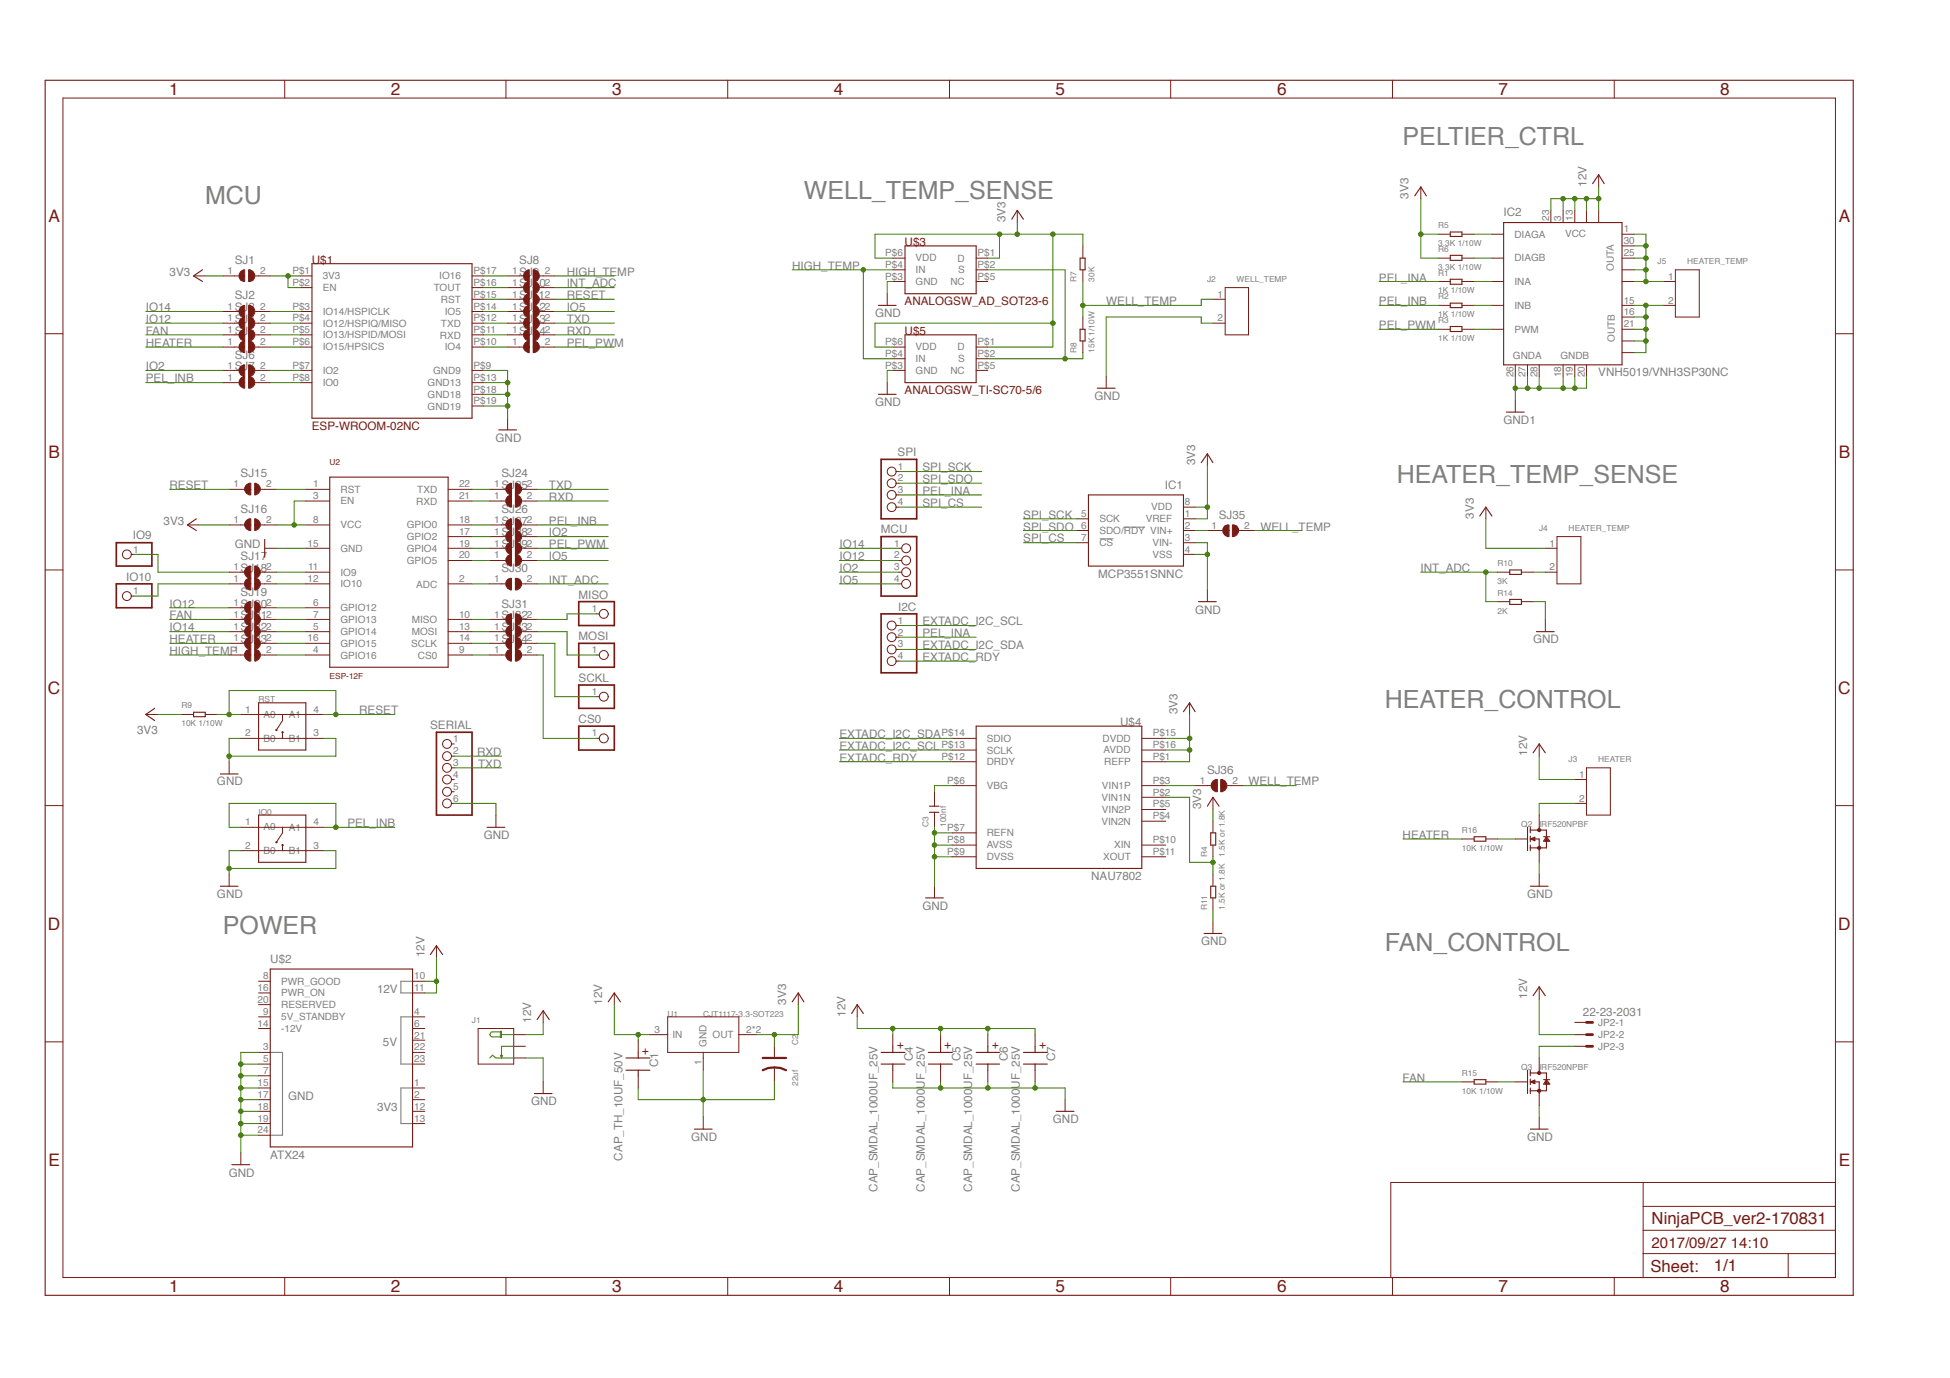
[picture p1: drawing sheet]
<svg xmlns="http://www.w3.org/2000/svg" width="297mm" height="210mm" viewBox="0 0 297 210" stroke-linecap="round" stroke-linejoin="round" font-family="sans-serif">
<defs><g id="words">
<g font-size="3.8" fill="#808080">
<text x="213.7" y="22.1">PELTIER_CTRL</text>
<text x="31.2" y="31.1">MCU</text>
<text x="122.5" y="30.2">WELL_TEMP_SENSE</text>
<text x="212.8" y="73.6">HEATER_TEMP_SENSE</text>
<text x="211" y="107.9">HEATER_CONTROL</text>
<text x="34" y="142.2">POWER</text>
<text x="211" y="144.9">FAN_CONTROL</text>
</g>
<g font-size="2.6" fill="#751b14">
<text x="25.8" y="14.5">1</text>
<text x="59.5" y="14.5">2</text>
<text x="93.3" y="14.5">3</text>
<text x="127" y="14.5">4</text>
<text x="160.8" y="14.5">5</text>
<text x="194.5" y="14.5">6</text>
<text x="228.3" y="14.5">7</text>
<text x="262" y="14.5">8</text>
<text x="7.4" y="33.8">A</text>
<text x="280.1" y="33.8">A</text>
<text x="7.4" y="69.7">B</text>
<text x="280.1" y="69.7">B</text>
<text x="7.3" y="105.7">C</text>
<text x="280" y="105.7">C</text>
<text x="7.3" y="141.6">D</text>
<text x="280" y="141.6">D</text>
<text x="7.4" y="177.5">E</text>
<text x="280.1" y="177.5">E</text>
<text x="25.8" y="196.9">1</text>
<text x="59.5" y="196.9">2</text>
<text x="93.3" y="196.9">3</text>
<text x="127" y="196.9">4</text>
<text x="160.8" y="196.9">5</text>
<text x="194.5" y="196.9">6</text>
<text x="228.3" y="196.9">7</text>
<text x="262" y="196.9">8</text>
</g>
<g font-size="2.5" fill="#751b14">
<text x="251.6" y="186.5">NinjaPCB_ver2-170831</text>
<text x="251.4" y="193.8">Sheet:</text>
<text x="261.1" y="193.7">1/1</text>
</g>
<text font-size="2.3" fill="#751b14" x="251.6" y="190.1">2017/09/27 14:10</text>
<g font-size="1.8" fill="#808080">
<text x="241.7" y="28.4" transform="rotate(-90 241.7 28.4)">12V</text>
<text x="153.2" y="33.9" transform="rotate(-90 153.2 33.9)">3V3</text>
<text x="214.6" y="30.2" transform="rotate(-90 214.6 30.2)">3V3</text>
<text x="229" y="33">IC2</text>
<text x="25.8" y="42">3V3</text>
<text x="35.8" y="40.2">SJ1</text>
<text x="79.1" y="40.2">SJ8</text>
<text x="79.1" y="42">SJ9</text>
<text x="86.3" y="42">HIGH_TEMP</text>
<text x="120.6" y="41.1">HIGH_TEMP</text>
<text x="22.2" y="47.4">IO14</text>
<text x="35.8" y="45.6">SJ2</text>
<text x="35.8" y="47.4">SJ3</text>
<text x="79.1" y="43.8">SJ10</text>
<text x="79.1" y="45.6">SJ11</text>
<text x="79.1" y="47.4">SJ12</text>
<text x="86.3" y="43.8">INT_ADC</text>
<text x="86.3" y="45.6">RESET</text>
<text x="86.3" y="47.4">IO5</text>
<text x="168.5" y="46.5">WELL_TEMP</text>
<text x="210.1" y="42.9">PEL_INA</text>
<text x="210.1" y="46.5">PEL_INB</text>
<text x="22.2" y="52.8">HEATER</text>
<text x="22.2" y="51">FAN</text>
<text x="22.2" y="49.2">IO12</text>
<text x="35.8" y="49.2">SJ4</text>
<text x="35.8" y="51">SJ5</text>
<text x="79.1" y="49.2">SJ13</text>
<text x="79.1" y="51">SJ14</text>
<text x="86.3" y="52.8">PEL_PWM</text>
<text x="86.3" y="49.2">TXD</text>
<text x="86.3" y="51">RXD</text>
<text x="133.3" y="48.3">GND</text>
<text x="210.1" y="50.1">PEL_PWM</text>
<text x="22.2" y="58.2">PEL_INB</text>
<text x="22.2" y="56.4">IO2</text>
<text x="35.8" y="54.6">SJ6</text>
<text x="35.8" y="56.4">SJ7</text>
<text x="243.5" y="57.3">VNH5019/VNH3SP30NC</text>
<text x="133.3" y="61.8">GND</text>
<text x="166.7" y="60.9">GND</text>
<text x="229" y="64.6">GND1</text>
<text x="75.5" y="67.3">GND</text>
<text x="136.7" y="69.5">SPI</text>
<text x="140.5" y="71.8">SPI_SCK</text>
<text x="182.1" y="70.9" transform="rotate(-90 182.1 70.9)">3V3</text>
<text x="25.8" y="74.5">RESET</text>
<text x="36.7" y="72.7">SJ15</text>
<text x="76.4" y="72.7">SJ24</text>
<text x="76.4" y="74.5">SJ25</text>
<text x="83.6" y="74.5">TXD</text>
<text x="83.6" y="76.3">RXD</text>
<text x="140.5" y="75.4">PEL_INA</text>
<text x="140.5" y="73.6">SPI_SDO</text>
<text x="140.5" y="77.2">SPI_CS</text>
<text x="177.5" y="74.5">IC1</text>
<text x="20.2" y="82.2">IO9</text>
<text x="24.9" y="79.9">3V3</text>
<text x="35.8" y="83.5">GND</text>
<text x="36.7" y="78.1">SJ16</text>
<text x="76.4" y="78.1">SJ26</text>
<text x="76.4" y="79.9">SJ27</text>
<text x="76.4" y="81.7">SJ28</text>
<text x="76.4" y="83.5">SJ29</text>
<text x="83.6" y="79.9">PEL_INB</text>
<text x="83.6" y="83.5">PEL_PWM</text>
<text x="83.6" y="81.7">IO2</text>
<text x="127.9" y="83.5">IO14</text>
<text x="134.2" y="81.3">MCU</text>
<text x="155.9" y="79">SPI_SCK</text>
<text x="155.9" y="80.8">SPI_SDO</text>
<text x="155.9" y="82.6">SPI_CS</text>
<text x="185.7" y="79">SJ35</text>
<text x="192" y="80.8">WELL_TEMP</text>
<text x="224.5" y="79" transform="rotate(-90 224.5 79)">3V3</text>
<text x="19.2" y="88.5">IO10</text>
<text x="36.7" y="85.3">SJ17</text>
<text x="36.7" y="87.1">SJ18</text>
<text x="76.4" y="87.1">SJ30</text>
<text x="83.6" y="88.9">INT_ADC</text>
<text x="83.6" y="85.3">IO5</text>
<text x="127.9" y="88.9">IO5</text>
<text x="127.9" y="87.1">IO2</text>
<text x="127.9" y="85.3">IO12</text>
<text x="167.3" y="88">MCP3551SNNC</text>
<text x="216.4" y="87.1">INT_ADC</text>
<text x="25.8" y="94.4">FAN</text>
<text x="25.8" y="92.5">IO12</text>
<text x="36.7" y="90.7">SJ19</text>
<text x="36.7" y="92.5">SJ20</text>
<text x="36.7" y="94.4">SJ21</text>
<text x="76.4" y="92.5">SJ31</text>
<text x="76.4" y="94.4">SJ32</text>
<text x="88.1" y="91.2">MISO</text>
<text x="136.8" y="93">I2C</text>
<text x="140.5" y="95.3">EXTADC_I2C_SCL</text>
<text x="182.1" y="93.5">GND</text>
<text x="25.8" y="99.8">HIGH_TEMP</text>
<text x="25.8" y="98">HEATER</text>
<text x="25.8" y="96.2">IO14</text>
<text x="36.7" y="96.2">SJ22</text>
<text x="36.7" y="98">SJ23</text>
<text x="76.4" y="96.2">SJ33</text>
<text x="76.4" y="98">SJ34</text>
<text x="88.1" y="97.5">MOSI</text>
<text x="140.5" y="97.1">PEL_INA</text>
<text x="140.5" y="98.9">EXTADC_I2C_SDA</text>
<text x="140.5" y="100.7">EXTADC_RDY</text>
<text x="233.5" y="98">GND</text>
<text x="88.1" y="103.8">SCKL</text>
<text x="20.9" y="111.9">3V3</text>
<text x="54.7" y="108.8">RESET</text>
<text x="65.5" y="111.1">SERIAL</text>
<text x="88.1" y="110.2">CS0</text>
<text x="127.9" y="112.4">EXTADC_I2C_SDA</text>
<text x="170.6" y="110.6">U$4</text>
<text x="179.3" y="108.8" transform="rotate(-90 179.3 108.8)">3V3</text>
<text x="33" y="119.6">GND</text>
<text x="72.7" y="115.1">RXD</text>
<text x="72.8" y="116.9">TXD</text>
<text x="127.9" y="114.2">EXTADC_I2C_SCL</text>
<text x="127.9" y="116">EXTADC_RDY</text>
<text x="183.9" y="117.8">SJ36</text>
<text x="190.2" y="119.6">WELL_TEMP</text>
<text x="232.6" y="115.1" transform="rotate(-90 232.6 115.1)">12V</text>
<text x="52.9" y="126">PEL_INB</text>
<text x="183" y="123.2" transform="rotate(-90 183 123.2)">3V3</text>
<text x="73.7" y="127.8">GND</text>
<text x="213.7" y="127.8">HEATER</text>
<text x="33" y="136.8">GND</text>
<text x="166.2" y="134.1">NAU7802</text>
<text x="232.6" y="136.8">GND</text>
<text x="140.5" y="138.6">GND</text>
<text x="41.2" y="146.7">U$2</text>
<text x="64.7" y="145.8" transform="rotate(-90 64.7 145.8)">12V</text>
<text x="183" y="144">GND</text>
<text x="57.4" y="151.2">12V</text>
<text x="80.9" y="155.8" transform="rotate(-90 80.9 155.8)">12V</text>
<text x="91.7" y="153" transform="rotate(-90 91.7 153)">12V</text>
<text x="119.7" y="153" transform="rotate(-90 119.7 153)">3V3</text>
<text x="128.8" y="154.8" transform="rotate(-90 128.8 154.8)">12V</text>
<text x="232.6" y="152.1" transform="rotate(-90 232.6 152.1)">12V</text>
<text x="241.1" y="154.8">22-23-2031</text>
<text x="58.3" y="159.4">5V</text>
<text x="139.1" y="161.7" transform="rotate(-90 139.1 161.7)">C4</text>
<text x="146.3" y="161.7" transform="rotate(-90 146.3 161.7)">C5</text>
<text x="153.5" y="161.7" transform="rotate(-90 153.5 161.7)">C6</text>
<text x="160.7" y="161.7" transform="rotate(-90 160.7 161.7)">C7</text>
<text x="43.9" y="167.5">GND</text>
<text x="100.2" y="162.6" transform="rotate(-90 100.2 162.6)">C1</text>
<text x="213.7" y="164.8">FAN</text>
<text x="57.4" y="169.3">3V3</text>
<text x="80.9" y="168.4">GND</text>
<text x="105.3" y="173.8">GND</text>
<text x="160.4" y="171.1">GND</text>
<text x="232.6" y="173.8">GND</text>
<text x="34.9" y="179.2">GND</text>
<text x="41.2" y="176.5">ATX24</text>
<text x="94.8" y="176.8" transform="rotate(-90 94.8 176.8)">CAP_TH_10UF_50V</text>
<text x="133.7" y="181.5" transform="rotate(-90 133.7 181.5)">CAP_SMDAL_1000UF_25V</text>
<text x="140.9" y="181.5" transform="rotate(-90 140.9 181.5)">CAP_SMDAL_1000UF_25V</text>
<text x="148.1" y="181.5" transform="rotate(-90 148.1 181.5)">CAP_SMDAL_1000UF_25V</text>
<text x="155.3" y="181.5" transform="rotate(-90 155.3 181.5)">CAP_SMDAL_1000UF_25V</text>
</g>
<g font-size="1.8" fill="#751b14">
<text x="47.5" y="40.2">U$1</text>
<text x="137.8" y="37.5">U$3</text>
<text x="137.8" y="46.5">ANALOGSW_AD_SOT23-6</text>
<text x="137.8" y="51">U$5</text>
<text x="47.5" y="65.5">ESP-WROOM-02NC</text>
<text x="137.8" y="60">ANALOGSW_TI-SC70-5/6</text>
<text x="98.8" y="160.7" transform="rotate(-90 98.8 160.7)">+</text>
<text x="137.6" y="159.8" transform="rotate(-90 137.6 159.8)">+</text>
<text x="144.9" y="159.8" transform="rotate(-90 144.9 159.8)">+</text>
<text x="152.1" y="159.8" transform="rotate(-90 152.1 159.8)">+</text>
<text x="159.3" y="159.8" transform="rotate(-90 159.3 159.8)">+</text>
</g>
<g font-size="1.5" fill="#808080">
<text x="236" y="33.6" transform="rotate(-90 236 33.6)">23</text>
<text x="237.8" y="33.6" transform="rotate(-90 237.8 33.6)">3</text>
<text x="239.6" y="33.6" transform="rotate(-90 239.6 33.6)">13</text>
<text x="247.3" y="35.4">1</text>
<text x="34.7" y="41.7">1</text>
<text x="39.6" y="41.7">2</text>
<text x="44.5" y="41.7">P$1</text>
<text x="72.1" y="41.7">P$17</text>
<text x="78" y="41.7">1</text>
<text x="83" y="41.7">2</text>
<text x="134.8" y="40.8">P$4</text>
<text x="134.8" y="39">P$6</text>
<text x="139.5" y="41.6">IN</text>
<text x="139.5" y="39.8">VDD</text>
<text x="145.9" y="39.8">D</text>
<text x="146" y="41.6">S</text>
<text x="148.9" y="39">P$1</text>
<text x="148.9" y="40.8">P$2</text>
<text x="230.7" y="36.2">DIAGA</text>
<text x="230.7" y="39.8">DIAGB</text>
<text x="238.4" y="36">VCC</text>
<text x="245.8" y="41.3" transform="rotate(-90 245.8 41.3)">OUTA</text>
<text x="247.3" y="37.2">30</text>
<text x="247.3" y="39">25</text>
<text x="34.7" y="47.1">1</text>
<text x="39.6" y="47.1">2</text>
<text x="44.5" y="43.5">P$2</text>
<text x="44.5" y="47.1">P$3</text>
<text x="49.2" y="42.5">3V3</text>
<text x="49.2" y="44.3">EN</text>
<text x="49.2" y="47.9">IO14/HSPICLK</text>
<text x="66.1" y="44.3">TOUT</text>
<text x="66.9" y="42.5">IO16</text>
<text x="67.2" y="46.2">RST</text>
<text x="67.8" y="48">IO5</text>
<text x="72.1" y="47.1">P$14</text>
<text x="72.1" y="45.3">P$15</text>
<text x="72.1" y="43.5">P$16</text>
<text x="78" y="43.5">1</text>
<text x="78" y="45.3">1</text>
<text x="78" y="47.1">1</text>
<text x="83" y="43.5">2</text>
<text x="83" y="45.3">2</text>
<text x="83" y="47.1">2</text>
<text x="134.8" y="42.6">P$3</text>
<text x="139.5" y="43.4">GND</text>
<text x="144.8" y="43.4">NC</text>
<text x="148.9" y="42.6">P$5</text>
<text x="185.5" y="45.3">1</text>
<text x="230.7" y="43.4">INA</text>
<text x="230.7" y="47">INB</text>
<text x="247.3" y="46.2">15</text>
<text x="254.1" y="42.6">1</text>
<text x="254.1" y="46.2">2</text>
<text x="34.7" y="49">1</text>
<text x="34.7" y="50.8">1</text>
<text x="34.7" y="52.6">1</text>
<text x="39.6" y="49">2</text>
<text x="39.6" y="50.8">2</text>
<text x="39.6" y="52.6">2</text>
<text x="44.5" y="49">P$4</text>
<text x="44.5" y="50.8">P$5</text>
<text x="44.5" y="52.6">P$6</text>
<text x="49.2" y="49.7">IO12/HSPIQ/MISO</text>
<text x="49.2" y="51.6">IO13/HSPID/MOSI</text>
<text x="49.2" y="53.4">IO15/HPSICS</text>
<text x="67" y="51.6">RXD</text>
<text x="67.2" y="49.8">TXD</text>
<text x="67.8" y="53.4">IO4</text>
<text x="72.1" y="52.6">P$10</text>
<text x="72.1" y="50.8">P$11</text>
<text x="72.1" y="49">P$12</text>
<text x="78" y="49">1</text>
<text x="78" y="50.8">1</text>
<text x="78" y="52.6">1</text>
<text x="83" y="49">2</text>
<text x="83" y="50.8">2</text>
<text x="83" y="52.6">2</text>
<text x="134.8" y="52.6">P$6</text>
<text x="139.5" y="53.4">VDD</text>
<text x="145.9" y="53.4">D</text>
<text x="148.9" y="52.6">P$1</text>
<text x="185.5" y="49">2</text>
<text x="230.7" y="50.7">PWM</text>
<text x="246" y="52.1" transform="rotate(-90 246 52.1)">OUTB</text>
<text x="247.3" y="48.1">16</text>
<text x="247.3" y="49.9">21</text>
<text x="34.7" y="56.2">1</text>
<text x="34.7" y="58">1</text>
<text x="39.6" y="56.2">2</text>
<text x="39.6" y="58">2</text>
<text x="44.5" y="56.2">P$7</text>
<text x="44.5" y="58">P$8</text>
<text x="49.2" y="57">IO2</text>
<text x="49.2" y="58.8">IO0</text>
<text x="65.1" y="58.8">GND13</text>
<text x="66" y="57">GND9</text>
<text x="72.1" y="56.2">P$9</text>
<text x="72.1" y="58">P$13</text>
<text x="72.1" y="59.8">P$18</text>
<text x="134.8" y="56.2">P$3</text>
<text x="134.8" y="54.4">P$4</text>
<text x="139.5" y="57">GND</text>
<text x="139.5" y="55.2">IN</text>
<text x="144.8" y="57">NC</text>
<text x="146" y="55.2">S</text>
<text x="148.9" y="54.4">P$2</text>
<text x="148.9" y="56.2">P$5</text>
<text x="230.5" y="54.6">GNDA</text>
<text x="230.6" y="57.5" transform="rotate(-90 230.6 57.5)">26</text>
<text x="232.4" y="57.5" transform="rotate(-90 232.4 57.5)">27</text>
<text x="234.2" y="57.5" transform="rotate(-90 234.2 57.5)">28</text>
<text x="237.7" y="54.6">GNDB</text>
<text x="237.8" y="57.5" transform="rotate(-90 237.8 57.5)">18</text>
<text x="239.6" y="57.5" transform="rotate(-90 239.6 57.5)">19</text>
<text x="241.4" y="57.5" transform="rotate(-90 241.4 57.5)">20</text>
<text x="65.1" y="60.6">GND18</text>
<text x="65.1" y="62.4">GND19</text>
<text x="72.1" y="61.6">P$19</text>
<text x="136.8" y="71.5">1</text>
<text x="35.6" y="74.2">1</text>
<text x="40.5" y="74.2">2</text>
<text x="47.7" y="74.2">1</text>
<text x="47.7" y="76">3</text>
<text x="51.9" y="75">RST</text>
<text x="51.9" y="76.8">EN</text>
<text x="63.4" y="76.9">RXD</text>
<text x="63.6" y="75">TXD</text>
<text x="69.9" y="76">21</text>
<text x="69.9" y="74.2">22</text>
<text x="75.3" y="74.2">1</text>
<text x="75.3" y="76">1</text>
<text x="80.3" y="74.2">2</text>
<text x="80.3" y="76">2</text>
<text x="136.8" y="73.3">2</text>
<text x="136.8" y="75.1">3</text>
<text x="136.8" y="76.9">4</text>
<text x="175.4" y="77.7">VDD</text>
<text x="180.5" y="76.9">8</text>
<text x="35.6" y="79.7">1</text>
<text x="40.5" y="79.7">2</text>
<text x="46.9" y="83.3">15</text>
<text x="47.7" y="79.7">8</text>
<text x="51.9" y="80.4">VCC</text>
<text x="61.9" y="82.3">GPIO2</text>
<text x="61.9" y="80.5">GPIO0</text>
<text x="69.9" y="81.5">17</text>
<text x="69.9" y="79.7">18</text>
<text x="69.9" y="83.3">19</text>
<text x="75.3" y="79.7">1</text>
<text x="75.3" y="81.5">1</text>
<text x="75.3" y="83.3">1</text>
<text x="80.3" y="79.7">2</text>
<text x="80.3" y="81.5">2</text>
<text x="80.3" y="83.3">2</text>
<text x="136.2" y="83.3">1</text>
<text x="164.7" y="82.4">7</text>
<text x="164.7" y="80.6">6</text>
<text x="164.7" y="78.8">5</text>
<text x="167.5" y="83.2">CS</text>
<text x="167.5" y="81.4">SDO/RDY VIN+</text>
<text x="167.5" y="79.6">SCK</text>
<text x="174.5" y="79.5">VREF</text>
<text x="175.5" y="83.2">VIN-</text>
<text x="180.5" y="78.8">1</text>
<text x="180.5" y="80.6">2</text>
<text x="180.5" y="82.4">3</text>
<text x="184.6" y="80.6">1</text>
<text x="189.5" y="80.6">2</text>
<text x="236" y="83.3">1</text>
<text x="20.3" y="84.2">1</text>
<text x="35.6" y="86.9">1</text>
<text x="35.6" y="88.7">1</text>
<text x="40.5" y="86.9">2</text>
<text x="40.5" y="88.7">2</text>
<text x="46.9" y="88.7">12</text>
<text x="46.9" y="86.9">11</text>
<text x="51.9" y="87.7">IO9</text>
<text x="51.9" y="89.5">IO10</text>
<text x="51.9" y="84.1">GND</text>
<text x="61.9" y="84.1">GPIO4</text>
<text x="61.9" y="85.9">GPIO5</text>
<text x="63.4" y="89.5">ADC</text>
<text x="69.9" y="88.7">2</text>
<text x="69.9" y="85.1">20</text>
<text x="75.3" y="85.1">1</text>
<text x="75.3" y="88.7">1</text>
<text x="80.3" y="85.1">2</text>
<text x="80.3" y="88.7">2</text>
<text x="136.2" y="85.1">2</text>
<text x="136.2" y="86.9">3</text>
<text x="136.2" y="88.7">4</text>
<text x="175.5" y="85">VSS</text>
<text x="180.5" y="84.2">4</text>
<text x="236" y="86.9">2</text>
<text x="20.3" y="90.5">1</text>
<text x="35.6" y="92.3">1</text>
<text x="35.6" y="94.1">1</text>
<text x="35.6" y="95.9">1</text>
<text x="40.5" y="92.3">2</text>
<text x="40.5" y="94.1">2</text>
<text x="40.5" y="95.9">2</text>
<text x="47.7" y="95.9">5</text>
<text x="47.7" y="92.3">6</text>
<text x="47.7" y="94.1">7</text>
<text x="51.9" y="93.1">GPIO12</text>
<text x="51.9" y="94.9">GPIO13</text>
<text x="62.7" y="94.9">MISO</text>
<text x="69.9" y="94.1">10</text>
<text x="69.9" y="95.9">13</text>
<text x="75.3" y="94.1">1</text>
<text x="75.3" y="95.9">1</text>
<text x="80.3" y="94.1">2</text>
<text x="80.3" y="95.9">2</text>
<text x="90.1" y="93.2">1</text>
<text x="136.8" y="95">1</text>
<text x="35.6" y="97.7">1</text>
<text x="35.6" y="99.5">1</text>
<text x="40.5" y="97.7">2</text>
<text x="40.5" y="99.5">2</text>
<text x="46.9" y="97.7">16</text>
<text x="47.7" y="99.5">4</text>
<text x="51.9" y="100.3">GPIO16</text>
<text x="51.9" y="96.7">GPIO14</text>
<text x="51.9" y="98.5">GPIO15</text>
<text x="62.6" y="98.5">SCLK</text>
<text x="62.7" y="96.7">MOSI</text>
<text x="63.6" y="100.3">CS0</text>
<text x="69.9" y="99.5">9</text>
<text x="69.9" y="97.7">14</text>
<text x="75.3" y="97.7">1</text>
<text x="75.3" y="99.5">1</text>
<text x="80.3" y="97.7">2</text>
<text x="80.3" y="99.5">2</text>
<text x="90.1" y="99.5">1</text>
<text x="136.8" y="96.8">2</text>
<text x="136.8" y="98.6">3</text>
<text x="136.8" y="100.4">4</text>
<text x="90.1" y="105.8">1</text>
<text x="37.4" y="108.5">1</text>
<text x="37.4" y="112.2">2</text>
<text x="40.1" y="109.3">A0</text>
<text x="40.1" y="113">B0</text>
<text x="44" y="109.4">A1</text>
<text x="44" y="113">B1</text>
<text x="47.7" y="108.5">4</text>
<text x="47.7" y="112.2">3</text>
<text x="69" y="113.1">1</text>
<text x="90.1" y="112.2">1</text>
<text x="143.4" y="112.2">P$14</text>
<text x="143.4" y="114">P$13</text>
<text x="150.3" y="113">SDIO</text>
<text x="167.9" y="113">DVDD</text>
<text x="175.6" y="114">P$16</text>
<text x="175.6" y="112.2">P$15</text>
<text x="69" y="114.9">2</text>
<text x="69" y="116.7">3</text>
<text x="69" y="118.5">4</text>
<text x="143.4" y="115.8">P$12</text>
<text x="144.3" y="119.4">P$6</text>
<text x="150.3" y="114.8">SCLK</text>
<text x="150.3" y="116.6">DRDY</text>
<text x="168.1" y="114.8">AVDD</text>
<text x="168.2" y="116.6">REFP</text>
<text x="175.6" y="119.4">P$3</text>
<text x="175.6" y="115.8">P$1</text>
<text x="182.8" y="119.4">1</text>
<text x="187.7" y="119.4">2</text>
<text x="240.6" y="118.5">1</text>
<text x="37.4" y="125.7">1</text>
<text x="47.7" y="125.7">4</text>
<text x="69" y="120.3">5</text>
<text x="69" y="122.1">6</text>
<text x="150.3" y="120.2">VBG</text>
<text x="167.8" y="122">VIN1N</text>
<text x="167.8" y="125.6">VIN2N</text>
<text x="167.9" y="120.2">VIN1P</text>
<text x="167.9" y="123.8">VIN2P</text>
<text x="175.6" y="123">P$5</text>
<text x="175.6" y="121.2">P$2</text>
<text x="175.6" y="124.8">P$4</text>
<text x="240.6" y="122.1">2</text>
<text x="37.4" y="129.3">2</text>
<text x="40.1" y="126.5">A0</text>
<text x="40.1" y="130.1">B0</text>
<text x="44" y="126.5">A1</text>
<text x="44" y="130.1">B1</text>
<text x="47.7" y="129.3">3</text>
<text x="144.3" y="128.4">P$8</text>
<text x="144.3" y="126.6">P$7</text>
<text x="144.3" y="130.2">P$9</text>
<text x="150.3" y="129.2">AVSS</text>
<text x="150.3" y="127.4">REFN</text>
<text x="150.3" y="131">DVSS</text>
<text x="168" y="131">XOUT</text>
<text x="169.7" y="129.2">XIN</text>
<text x="175.6" y="128.4">P$10</text>
<text x="175.6" y="130.2">P$11</text>
<text x="40.1" y="149.2">8</text>
<text x="42.8" y="150">PWR_GOOD</text>
<text x="63.1" y="149.2">10</text>
<text x="39.2" y="151">16</text>
<text x="39.2" y="152.8">20</text>
<text x="40.1" y="154.6">9</text>
<text x="42.8" y="155.4">5V_STANDBY</text>
<text x="42.8" y="151.8">PWR_ON</text>
<text x="42.8" y="153.6">RESERVED</text>
<text x="63.1" y="154.6">4</text>
<text x="63.1" y="151">11</text>
<text x="39.2" y="156.4">14</text>
<text x="40.1" y="160">3</text>
<text x="40.1" y="161.8">5</text>
<text x="42.8" y="157.2">-12V</text>
<text x="63.1" y="156.4">6</text>
<text x="63.1" y="158.2">21</text>
<text x="63.1" y="160">22</text>
<text x="63.1" y="161.8">23</text>
<text x="99.7" y="157.3">3</text>
<text x="102.4" y="158.1">IN</text>
<text x="107.6" y="159.5" transform="rotate(-90 107.6 159.5)">GND</text>
<text x="108.5" y="158.1">OUT</text>
<text x="113.7" y="157.3">2*2</text>
<text x="243.5" y="156.3">JP2-1</text>
<text x="243.5" y="158.1">JP2-2</text>
<text x="243.5" y="159.9">JP2-3</text>
<text x="39.2" y="165.4">15</text>
<text x="39.2" y="167.2">17</text>
<text x="40.1" y="163.6">7</text>
<text x="63.1" y="165.4">1</text>
<text x="63.1" y="167.2">2</text>
<text x="106.8" y="162.3" transform="rotate(-90 106.8 162.3)">1</text>
<text x="39.2" y="169">18</text>
<text x="39.2" y="170.8">19</text>
<text x="39.2" y="172.7">24</text>
<text x="63.1" y="169">12</text>
<text x="63.1" y="170.8">13</text>
</g>
<g font-size="1.3" fill="#808080">
<text x="219.1" y="34.8">R5</text>
<text x="219.1" y="37.5">3.3K 1/10W</text>
<text x="219.1" y="41.1">3.3K 1/10W</text>
<text x="219.1" y="42">R1</text>
<text x="219.1" y="38.4">R6</text>
<text x="252.5" y="40.2">J5</text>
<text x="257" y="40.2">HEATER_TEMP</text>
<text x="164" y="42.9" transform="rotate(-90 164 42.9)">R7</text>
<text x="166.7" y="42.9" transform="rotate(-90 166.7 42.9)">30K</text>
<text x="183.9" y="42.9">J2</text>
<text x="188.4" y="42.9">WELL_TEMP</text>
<text x="219.1" y="44.7">1K 1/10W</text>
<text x="219.1" y="45.6">R2</text>
<text x="164" y="53.7" transform="rotate(-90 164 53.7)">R8</text>
<text x="166.7" y="53.7" transform="rotate(-90 166.7 53.7)">15K 1/10W</text>
<text x="219.1" y="48.3">1K 1/10W</text>
<text x="219.1" y="51.9">1K 1/10W</text>
<text x="219.1" y="49.2">R3</text>
<text x="234.4" y="80.8">J4</text>
<text x="238.9" y="80.8">HEATER_TEMP</text>
<text x="228.1" y="88.9">3K</text>
<text x="228.1" y="86.2">R10</text>
<text x="228.1" y="93.5">2K</text>
<text x="228.1" y="90.7">R14</text>
<text x="27.6" y="107.9">R9</text>
<text x="39.4" y="107">RST</text>
<text x="27.6" y="110.6">10K 1/10W</text>
<text x="238.9" y="116">J3</text>
<text x="243.5" y="116">HEATER</text>
<text x="39.4" y="124.2">IO0</text>
<text x="141.4" y="126" transform="rotate(-90 141.4 126)">C3</text>
<text x="144.1" y="126" transform="rotate(-90 144.1 126)">100nf</text>
<text x="231.7" y="126">Q2</text>
<text x="234.4" y="126">IRF520NPBF</text>
<text x="183.9" y="130.5" transform="rotate(-90 183.9 130.5)">R4</text>
<text x="186.6" y="130.5" transform="rotate(-90 186.6 130.5)">1.5K or 1.8K</text>
<text x="222.7" y="129.6">10K 1/10W</text>
<text x="222.7" y="126.9">R16</text>
<text x="183.9" y="138.6" transform="rotate(-90 183.9 138.6)">R11</text>
<text x="186.6" y="138.6" transform="rotate(-90 186.6 138.6)">1.5K or 1.8K</text>
<text x="71.9" y="155.8">J1</text>
<text x="101.7" y="154.8">U1</text>
<text x="107.1" y="154.8">CJT1117-3.3-SOT223</text>
<text x="121.6" y="159.2" transform="rotate(-90 121.6 159.2)">C2</text>
<text x="121.6" y="165.4" transform="rotate(-90 121.6 165.4)">22uf</text>
<text x="222.7" y="166.6">10K 1/10W</text>
<text x="222.7" y="163.9">R15</text>
<text x="231.7" y="163">Q3</text>
<text x="234.4" y="163">IRF520NPBF</text>
</g>
<g font-size="1.3" fill="#751b14">
<text x="50.2" y="70.9">U2</text>
<text x="50.2" y="103.4">ESP-12F</text>
</g>
</g></defs>
<path d="M62.8 149.5h-1.7v1.7h1.7M62.8 154.9h-1.7v7.2h1.7M41.2 160.3h1.8v12.6h-1.8M62.8 165.7h-1.7v5.4h1.7" fill="none" stroke="#808080" stroke-width=".17"/>
<path d="M167.5 82.1h2.1M171.2 80.3h3.2" fill="none" stroke="#808080" stroke-width=".15"/>
<g fill="none" stroke="#751b14" stroke-width=".17">
<path d="M6.9 12.2h275.4v185.1h-275.4zM47.5 40.2h24.4v23.5h-24.4zM76 65.5h2.7M165.8 75.4h14.5v10.8h-14.5zM183 70.5l.9-1.4 .9 1.4M182.6 91.6h2.7M232.7 126v3.6M233.1 126.4h2.5v2.8h-2.5M233.1 126v.9M233.1 127.4v.8M233.1 128.7v.9M233.4 127.8h1.1v1.4"/>
<path d="M233.4 127.8l.4 .3M233.4 127.7l.4 .4M233.8 127.5l-.7 .3 .7 .3M233.8 127.5v.6M233.8 127.5l-.4 .3M235.1 127.5h1M235.6 127.5l.5 .6h-1zM235.6 127.8l.2 .3M235.6 127.8l-.2 .3M81.8 155.3l.9-1.3 1 1.3M81.4 166.6h2.7"/>
</g>
<g fill="none" stroke="#751b14" stroke-width=".15">
<path d="M9.6 14.9h270v179.7h-270zM43.4 12.2v2.7M77.1 12.2v2.7M110.8 12.2v2.7M144.6 12.2v2.7M178.3 12.2v2.7M212.1 12.2v2.7M245.9 12.2v2.7M6.9 50.8h2.7M45.7 42h1.8M45.7 43.8h1.8M45.7 47.4h1.8"/>
<path d="M45.7 49.2h1.8M45.7 51h1.8M45.7 52.9h1.8M45.7 56.4h1.8M45.7 58.3h1.8M71.9 42h1.8M71.9 43.8h1.8M71.9 47.4h1.8M71.9 49.2h1.8M71.9 51h1.8M71.9 52.9h1.8M71.9 56.4h1.8"/>
<path d="M71.9 58.3h1.8M71.9 45.6h1.8M184.8 49.2h1.8M184.8 45.6h1.8M186.6 43.8h3.6v7.2h-3.6zM279.6 50.8h2.7M71.9 60.1h1.8M71.9 61.8h1.8M77.3 63.7v1.8M164 79h1.8M180.3 79h1.8M180.3 77.3h1.8"/>
<path d="M183.9 69.1v1.8M6.9 86.8h2.7M164 80.8h1.8M164 82.7h1.8M180.3 80.8h1.8M180.3 82.7h1.8M180.3 84.4h1.8M183.9 89.9v1.7M279.6 86.8h2.7M6.9 122.7h2.7M234.5 126v.4M234.5 129.2v.4"/>
<path d="M279.6 122.7h2.7M6.9 158.7h2.7M72.8 156.7h5.5v5.4h-5.5zM78.3 157.6h1.7M78.3 159.4h1.7M82.7 154v1.7M279.6 158.7h2.7M78.3 161.2h1.7M82.7 164.8v1.8M43.4 194.6v2.7M77.1 194.6v2.7M110.8 194.6v2.7"/>
<path d="M144.6 194.6v2.7M178.3 194.6v2.7M212.1 194.6v2.7M245.9 194.6v2.7M250.3 191h29.3M250.3 180.1v14.5M250.3 187.4h29.3M250.3 183.8h29.3M272.4 191v3.6M279.6 180.1h-67.7v14.5"/>
</g>
<path d="M234.3 126.3l.1-.1 .2 .1 .1 .1-.1 .2-.2 .1-.1-.1-.1-.2 .3-.1v.2h-.1l-.2-.1z" fill-rule="evenodd" fill="#751b14"/>
<path d="M234.3 126.3l.2-.1 .1 .1 .1 .1-.1 .2-.1 .1-.2-.1-.1-.2h.3v.1h-.1l-.2-.1z" fill="none" stroke="#751b14" stroke-width=".15"/>
<path d="M234.3 129l.1-.1 .2 .1 .1 .1-.1 .2-.2 .1-.1-.1-.1-.2 .3-.1v.2h-.1l-.2-.1z" fill-rule="evenodd" fill="#751b14"/>
<g fill="none" stroke="#751b14" stroke-width=".15">
<path d="M226.3 77.3v1.7M235.4 83.5h1.8M235.4 87.2h1.8M235.4 94.4v1.8M237.2 81.7h3.6v7.2h-3.6zM234.5 113.3v1.9M239.9 118.7h1.8M241.7 117h3.6v7.2h-3.6zM230.8 127.8h1.9M234.3 129l.2-.1 .1 .1 .1 .2-.1 .1-.1 .1-.2-.1-.1-.1 .3-.1v.1h-.1h-.2zM234.5 124.2v1.8M234.5 129.6v1.8"/>
<path d="M234.5 133.2v1.8M239.9 122.4h1.8M234.5 163v.4M234.5 166.2v.4"/>
</g>
<g fill="none" stroke="#751b14" stroke-width=".17">
<path d="M225.4 78.6l.9-1.3 1 1.3M234 96.2h2.7M233.5 114.7l1-1.4 .9 1.4M233.1 135h2.7M232.7 163v3.6M233.1 163.4h2.5v2.8h-2.5M233.1 163v.9M233.1 164.4v.8M233.1 165.7v.9M233.4 164.8h1.1v1.4M233.4 164.8l.4 .3M233.4 164.7l.4 .4"/>
<path d="M233.8 164.5l-.7 .3 .7 .3M233.8 164.5v.6M233.8 164.5l-.4 .3M235.1 164.5h1M235.6 164.5l.5 .6h-1zM235.6 164.8l.2 .3M235.6 164.8l-.2 .3"/>
</g>
<path d="M234.3 163.3l.1-.1 .2 .1 .1 .1-.1 .2-.2 .1-.1-.1-.1-.2 .3-.1v.2h-.1l-.2-.1z" fill-rule="evenodd" fill="#751b14"/>
<path d="M234.3 163.3l.2-.1 .1 .1 .1 .1-.1 .2-.1 .1-.2-.1-.1-.2h.3v.1h-.1l-.2-.1z" fill="none" stroke="#751b14" stroke-width=".15"/>
<path d="M234.3 166l.1-.1 .2 .1 .1 .1-.1 .2-.2 .1-.1-.1-.1-.2 .3-.1v.2h-.1l-.2-.1z" fill-rule="evenodd" fill="#751b14"/>
<g fill="none" stroke="#751b14" stroke-width=".15">
<path d="M216.4 28.5v1.8M219.1 35.7h1.8M219.1 39.3h1.8M222.7 35.7h1.9M222.7 39.3h1.9M227.3 35.7h1.7M227.3 39.3h1.7M236.2 32v1.9M238.1 32v1.9M239.9 32v1.9M241.7 32v1.9M243.5 26.6v1.9"/>
<path d="M243.5 32v1.9M247.1 35.7h1.8M247.1 39.3h1.8M247.1 37.5h1.8M29.5 42h1.8M219.1 42.9h1.8M219.1 46.5h1.8M219.1 50.2h1.8M222.7 42.9h1.9M222.7 46.5h1.9M222.7 50.2h1.9M227.3 42.9h1.7"/>
<path d="M227.3 46.5h1.7M227.3 50.2h1.7M230.8 55.6v1.8M232.7 55.6v1.8M234.5 55.6v1.8M238.1 55.6v1.8M239.9 55.6v1.8M241.7 55.6v1.8M247.1 41.1h1.8M247.1 48.3h1.8M247.1 42.9h1.8M247.1 46.5h1.8"/>
<path d="M247.1 50.2h1.8M247.1 51.9h1.8M247.1 53.7h1.8M253.4 42.9h1.8M253.4 46.5h1.8M255.2 41.1h3.6v7.2h-3.6zM28.6 80h1.7M46.6 74.5h3.6M46.6 76.3h3.6M46.6 80h3.6M68.3 74.5h3.6M68.3 76.3h3.6"/>
<path d="M68.3 80h3.6M230.8 61v1.8M40.3 83.5h1.8M46.6 88.9h3.6M46.6 99.8h3.6M46.6 96.2h3.6M46.6 92.6h3.6M46.6 94.4h3.6M46.6 87.2h3.6M46.6 98h3.6M46.6 83.5h3.6M68.3 88.9h3.6"/>
<path d="M68.3 99.8h3.6M68.3 96.2h3.6M68.3 94.4h3.6M68.3 98h3.6M68.3 83.5h3.6M68.3 81.7h3.6M68.3 85.4h3.6M39.4 154.9h1.8M39.4 156.7h1.8M39.4 149.5h1.8M39.4 151.2h1.8M39.4 153h1.8"/>
<path d="M62.8 154.9h1.9M62.8 156.7h1.9M62.8 149.5h1.9M62.8 151.2h1.9M62.8 158.4h1.9M66.5 144.1v1.7M93.6 151.2v1.8M97.2 158.4v1.9M99 157.6h2.7M101.7 154.9h10.8v5.4h-10.8zM112.5 157.6h2.8M118 159.4v1.8"/>
<path d="M121.6 151.2v1.8M130.6 153v1.9M136 157.6v1.8M143.3 157.6v1.8M150.5 157.6v1.8M157.7 157.6v1.8M234.5 150.3v1.9M239.9 155.7h1.8M239.9 157.6h1.8M239.9 159.4h1.8M36.7 175.6v1.8M39.4 165.7h1.8"/>
<path d="M39.4 167.5h1.8M39.4 160.3h1.8M39.4 162.1h1.8M39.4 163.9h1.8M39.4 169.3h1.8M39.4 171.1h1.8M39.4 172.9h1.8M62.8 165.7h1.9M62.8 167.5h1.9M62.8 160.3h1.9M62.8 162.1h1.9M62.8 169.3h1.9"/>
<path d="M62.8 171.1h1.9M97.2 163.9v1.8M107.1 160.3v2.7M107.1 170.2v1.8M118 162.5v2.3M136 163v1.8M143.3 163v1.8M150.5 163v1.8M157.7 163v1.8M162.2 167.5v1.8M230.8 164.8h1.9M234.3 166l.2-.1 .1 .1 .1 .2-.1 .1-.1 .1-.2-.1-.1-.1 .3-.1v.1h-.1h-.2z"/>
<path d="M234.5 161.2v1.8M234.5 166.6v1.8M234.5 170.2v1.8"/>
</g>
<g fill="none" stroke="#751b14" stroke-width=".17">
<path d="M215.5 29.8l.9-1.3 .9 1.3M220.9 35.3h1.8v.7h-1.8zM220.9 38.9h1.8v.8h-1.8zM229 33.9h18.1v21.7h-18.1zM242.6 28l.9-1.4 .9 1.4M30.8 41.1l-1.3 .9 1.3 .9M220.9 42.5h1.8v.8h-1.8zM220.9 46.2h1.8v.7h-1.8zM220.9 49.7h1.8v.8h-1.8zM29.9 79l-1.3 1 1.3 .8M50.2 72.7h18.1v28.9h-18.1zM229.5 62.8h2.7"/>
<path d="M40.3 82.2v2.7M41.2 147.6h21.6v27.1h-21.6zM65.6 145.4l.9-1.3 .9 1.3M92.6 152.6l1-1.4 .9 1.4M120.7 152.6l.9-1.4 .8 1.4M129.7 154.4l.9-1.4 .9 1.4M136 159.4v.9M143.3 159.4v.9M150.5 159.4v.9M157.7 159.4v.9M233.5 151.7l1-1.4 .9 1.4M35.3 177.4h2.7"/>
<path d="M95.4 163h3.6M95.4 161.2h3.6M97.2 160.3v.9M97.2 163v.9M105.8 172h2.7M134.2 162.1h3.7M134.2 160.3h3.7M136 162.1v.9M141.4 162.1h3.7M141.4 160.3h3.7M143.3 162.1v.9M148.7 162.1h3.6"/>
<path d="M148.7 160.3h3.6M150.5 162.1v.9M155.9 162.1h3.6M155.9 160.3h3.6M157.7 162.1v.9M160.9 169.3h2.7M233.1 172h2.7"/>
</g>
<path d="M241.7 155.7h.9M241.7 157.6h.9M241.7 159.4h.9" fill="none" stroke="#751b14" stroke-width=".42"/>
<path d="M116.2 163a3.9 3.9 0 0 1 3.5 0M116.2 161.2h3.5" fill="none" stroke="#751b14" stroke-width=".34"/>
<path d="M37.8 41.1a.89 .89 0 0 1 1 .9 .89 .89 0 0 1-1 .9z" fill-rule="evenodd" fill="#751b14"/>
<path d="M37.9 41.1a.89 .89 0 0 1 .9 .9 .89 .89 0 0 1-.9 .9z" fill="none" stroke="#751b14" stroke-width=".15"/>
<path d="M36.7 41.3l.6-.2v1.8h-.2a.88 .88 0 0 1-.7-.7 .88 .88 0 0 1 .3-.9z" fill-rule="evenodd" fill="#751b14"/>
<path d="M34 42h2.4M36.7 41.4l.6-.3v1.8h-.2a.88 .88 0 0 1-.7-.7 .88 .88 0 0 1 .3-.8zM38.8 42h2.4" fill="none" stroke="#751b14" stroke-width=".15"/>
<path d="M37.8 46.5a.89 .89 0 0 1 1 .9 .89 .89 0 0 1-1 .9z" fill-rule="evenodd" fill="#751b14"/>
<path d="M37.9 46.5a.89 .89 0 0 1 .9 .9 .89 .89 0 0 1-.9 .9z" fill="none" stroke="#751b14" stroke-width=".15"/>
<path d="M36.7 46.8l.6-.3v1.8h-.2a.88 .88 0 0 1-.7-.7 .88 .88 0 0 1 .3-.8z" fill-rule="evenodd" fill="#751b14"/>
<path d="M34 47.4h2.4M36.7 46.8l.6-.3v1.8h-.2a.88 .88 0 0 1-.7-.6 .88 .88 0 0 1 .3-.9zM38.8 47.4h2.4" fill="none" stroke="#751b14" stroke-width=".15"/>
<path d="M37.8 48.3a.93 .93 0 0 1 1 .9 .93 .93 0 0 1-1 .9z" fill-rule="evenodd" fill="#751b14"/>
<path d="M37.9 48.3a.93 .93 0 0 1 .9 .9 .93 .93 0 0 1-.9 1z" fill="none" stroke="#751b14" stroke-width=".15"/>
<path d="M36.7 48.5l.6-.2v1.8a.93 .93 0 0 1-.9-.6 .93 .93 0 0 1 .3-1z" fill-rule="evenodd" fill="#751b14"/>
<path d="M34 49.2h2.4M36.7 48.5l.6-.2v1.9a.93 .93 0 0 1-.9-.7 .93 .93 0 0 1 .3-1zM38.8 49.2h2.4" fill="none" stroke="#751b14" stroke-width=".15"/>
<path d="M37.8 50.1a.89 .89 0 0 1 1 .9 .89 .89 0 0 1-1 .9z" fill-rule="evenodd" fill="#751b14"/>
<path d="M37.9 50.2a.89 .89 0 0 1 .9 .8 .89 .89 0 0 1-.9 .9z" fill="none" stroke="#751b14" stroke-width=".15"/>
<path d="M36.7 50.4l.6-.3v1.8a.89 .89 0 0 1-.8-.6 .89 .89 0 0 1 .2-.9z" fill-rule="evenodd" fill="#751b14"/>
<path d="M34 51h2.4M36.7 50.4l.6-.2v1.7a.89 .89 0 0 1-.8-.5 .89 .89 0 0 1 .2-1zM38.8 51h2.4" fill="none" stroke="#751b14" stroke-width=".15"/>
<path d="M37.8 51.9a.89 .89 0 0 1 1 .9 .89 .89 0 0 1-1 .9z" fill-rule="evenodd" fill="#751b14"/>
<path d="M37.9 51.9a.89 .89 0 0 1 .9 .9 .89 .89 0 0 1-.9 .9z" fill="none" stroke="#751b14" stroke-width=".15"/>
<path d="M36.7 52.2l.6-.3v1.8a.89 .89 0 0 1-.8-.6 .89 .89 0 0 1 .2-.9z" fill-rule="evenodd" fill="#751b14"/>
<path d="M34 52.9h2.4M36.7 52.2l.6-.3v1.8a.89 .89 0 0 1-.8-.6 .89 .89 0 0 1 .2-.9zM38.8 52.9h2.4" fill="none" stroke="#751b14" stroke-width=".15"/>
<path d="M37.8 55.6a.89 .89 0 0 1 1 .8 .89 .89 0 0 1-1 .9z" fill-rule="evenodd" fill="#751b14"/>
<path d="M37.9 55.6a.89 .89 0 0 1 .9 .9 .89 .89 0 0 1-.9 .9z" fill="none" stroke="#751b14" stroke-width=".15"/>
<path d="M36.7 55.8l.6-.2v1.7a.89 .89 0 0 1-.8-.5 .89 .89 0 0 1 .2-1z" fill-rule="evenodd" fill="#751b14"/>
<path d="M34 56.4h2.4M36.7 55.8l.6-.2v1.8a.89 .89 0 0 1-.8-.6 .89 .89 0 0 1 .2-1zM38.8 56.4h2.4" fill="none" stroke="#751b14" stroke-width=".15"/>
<path d="M37.8 57.3a.89 .89 0 0 1 1 .9 .89 .89 0 0 1-1 .9z" fill-rule="evenodd" fill="#751b14"/>
<path d="M37.9 57.4a.89 .89 0 0 1 .9 .8 .89 .89 0 0 1-.9 .9z" fill="none" stroke="#751b14" stroke-width=".15"/>
<path d="M36.7 57.6l.6-.3v1.8a.89 .89 0 0 1-.8-.6 .89 .89 0 0 1 .2-.9z" fill-rule="evenodd" fill="#751b14"/>
<path d="M34 58.3h2.4M36.7 57.6l.6-.2v1.7a.89 .89 0 0 1-.8-.5 .89 .89 0 0 1 .2-1zM38.8 58.3h2.4" fill="none" stroke="#751b14" stroke-width=".15"/>
<path d="M81.2 41.1a.89 .89 0 0 1 1 .9 .89 .89 0 0 1-1 .9z" fill-rule="evenodd" fill="#751b14"/>
<path d="M81.2 41.1a.89 .89 0 0 1 1 .9 .89 .89 0 0 1-1 .9z" fill="none" stroke="#751b14" stroke-width=".15"/>
<path d="M80 41.3l.6-.2v1.8h-.2a.88 .88 0 0 1-.7-.7 .88 .88 0 0 1 .3-.9z" fill-rule="evenodd" fill="#751b14"/>
<path d="M77.3 42h2.5M80 41.4l.6-.3v1.8h-.1a.88 .88 0 0 1-.7-.7 .88 .88 0 0 1 .2-.8zM82.1 42h2.4" fill="none" stroke="#751b14" stroke-width=".15"/>
<path d="M81.2 42.9a.93 .93 0 0 1 1 .9 .93 .93 0 0 1-1 .9z" fill-rule="evenodd" fill="#751b14"/>
<path d="M81.2 42.9a.93 .93 0 0 1 1 .9 .93 .93 0 0 1-1 .9z" fill="none" stroke="#751b14" stroke-width=".15"/>
<path d="M80 43.1l.6-.2v1.8a.93 .93 0 0 1-.8-.6 .93 .93 0 0 1 .2-1z" fill-rule="evenodd" fill="#751b14"/>
<path d="M77.3 43.8h2.5M80 43.1l.6-.2v1.8a.93 .93 0 0 1-.8-.6 .93 .93 0 0 1 .2-1zM82.1 43.8h2.4" fill="none" stroke="#751b14" stroke-width=".15"/>
<path d="M81.2 44.7a.89 .89 0 0 1 1 .9 .89 .89 0 0 1-1 .9z" fill-rule="evenodd" fill="#751b14"/>
<path d="M81.2 44.7a.89 .89 0 0 1 1 .9 .89 .89 0 0 1-1 .9z" fill="none" stroke="#751b14" stroke-width=".15"/>
<path d="M80 45l.6-.3v1.8a.89 .89 0 0 1-.8-.6 .89 .89 0 0 1 .2-.9z" fill-rule="evenodd" fill="#751b14"/>
<path d="M77.3 45.6h2.5M80 45l.6-.3v1.8a.89 .89 0 0 1-.8-.5 .89 .89 0 0 1 .2-1zM82.1 45.6h2.4" fill="none" stroke="#751b14" stroke-width=".15"/>
<path d="M81.2 46.5a.89 .89 0 0 1 1 .9 .89 .89 0 0 1-1 .9z" fill-rule="evenodd" fill="#751b14"/>
<path d="M81.2 46.5a.89 .89 0 0 1 1 .9 .89 .89 0 0 1-1 .9z" fill="none" stroke="#751b14" stroke-width=".15"/>
<path d="M80 46.8l.6-.3v1.8h-.2a.88 .88 0 0 1-.7-.7 .88 .88 0 0 1 .3-.8z" fill-rule="evenodd" fill="#751b14"/>
<path d="M77.3 47.4h2.5M80 46.8l.6-.3v1.8h-.1a.88 .88 0 0 1-.7-.6 .88 .88 0 0 1 .2-.9zM82.1 47.4h2.4" fill="none" stroke="#751b14" stroke-width=".15"/>
<path d="M81.2 48.3a.93 .93 0 0 1 1 .9 .93 .93 0 0 1-1 .9z" fill-rule="evenodd" fill="#751b14"/>
<path d="M81.2 48.3a.93 .93 0 0 1 1 .9 .93 .93 0 0 1-1 1z" fill="none" stroke="#751b14" stroke-width=".15"/>
<path d="M80 48.5l.6-.2v1.8a.93 .93 0 0 1-.8-.6 .93 .93 0 0 1 .2-1z" fill-rule="evenodd" fill="#751b14"/>
<path d="M77.3 49.2h2.5M80 48.5l.6-.2v1.9a.93 .93 0 0 1-.8-.7 .93 .93 0 0 1 .2-1zM82.1 49.2h2.4" fill="none" stroke="#751b14" stroke-width=".15"/>
<path d="M81.2 50.1a.89 .89 0 0 1 1 .9 .89 .89 0 0 1-1 .9z" fill-rule="evenodd" fill="#751b14"/>
<path d="M81.2 50.2a.89 .89 0 0 1 1 .8 .89 .89 0 0 1-1 .9z" fill="none" stroke="#751b14" stroke-width=".15"/>
<path d="M80 50.4l.6-.3v1.8a.89 .89 0 0 1-.8-.6 .89 .89 0 0 1 .2-.9z" fill-rule="evenodd" fill="#751b14"/>
<path d="M77.3 51h2.5M80 50.4l.6-.2v1.7a.89 .89 0 0 1-.8-.5 .89 .89 0 0 1 .2-1zM82.1 51h2.4" fill="none" stroke="#751b14" stroke-width=".15"/>
<path d="M81.2 51.9a.89 .89 0 0 1 1 .9 .89 .89 0 0 1-1 .9z" fill-rule="evenodd" fill="#751b14"/>
<path d="M81.2 51.9a.89 .89 0 0 1 1 .9 .89 .89 0 0 1-1 .9z" fill="none" stroke="#751b14" stroke-width=".15"/>
<path d="M80 52.2l.6-.3v1.8a.89 .89 0 0 1-.8-.6 .89 .89 0 0 1 .2-.9z" fill-rule="evenodd" fill="#751b14"/>
<path d="M77.3 52.9h2.5M80 52.2l.6-.3v1.8a.89 .89 0 0 1-.8-.6 .89 .89 0 0 1 .2-.9zM82.1 52.9h2.4" fill="none" stroke="#751b14" stroke-width=".15"/>
<path d="M38.8 73.6a.89 .89 0 0 1 .8 .9 .89 .89 0 0 1-.8 .9z" fill-rule="evenodd" fill="#751b14"/>
<path d="M38.8 73.6a.89 .89 0 0 1 .9 .9 .89 .89 0 0 1-.9 .9z" fill="none" stroke="#751b14" stroke-width=".15"/>
<path d="M37.5 73.8l.4-.2h.3v1.8a.89 .89 0 0 1-.9-.6 .89 .89 0 0 1 .2-1z" fill-rule="evenodd" fill="#751b14"/>
<path d="M34.9 74.5h2.4M37.5 73.9l.5-.3h.2v1.8a.89 .89 0 0 1-.9-.5 .89 .89 0 0 1 .2-1zM39.6 74.5h2.5" fill="none" stroke="#751b14" stroke-width=".15"/>
<path d="M38.8 79a.89 .89 0 0 1 .8 .9 .89 .89 0 0 1-.8 .9z" fill-rule="evenodd" fill="#751b14"/>
<path d="M38.8 79a.89 .89 0 0 1 .9 .9 .89 .89 0 0 1-.9 .9z" fill="none" stroke="#751b14" stroke-width=".15"/>
<path d="M37.5 79.3l.4-.3h.3v1.8a.89 .89 0 0 1-.9-.5 .89 .89 0 0 1 .2-1z" fill-rule="evenodd" fill="#751b14"/>
<path d="M34.9 80h2.4M37.5 79.3l.5-.3h.2v1.8a.89 .89 0 0 1-.9-.5 .89 .89 0 0 1 .2-1zM39.6 80h2.5" fill="none" stroke="#751b14" stroke-width=".15"/>
<path d="M38.8 86.2a.93 .93 0 0 1 .9 .9 .93 .93 0 0 1-.9 1z" fill-rule="evenodd" fill="#751b14"/>
<path d="M38.8 86.2a.93 .93 0 0 1 .9 1 .93 .93 0 0 1-.9 .9z" fill="none" stroke="#751b14" stroke-width=".15"/>
<path d="M37.5 86.5l.4-.3h.3v1.9a.93 .93 0 0 1-.9-.6 .93 .93 0 0 1 .2-1z" fill-rule="evenodd" fill="#751b14"/>
<path d="M34.9 87.2h2.4M37.5 86.5l.5-.3h.2v1.9a.93 .93 0 0 1-.9-.6 .93 .93 0 0 1 .2-1zM39.6 87.2h2.5" fill="none" stroke="#751b14" stroke-width=".15"/>
<path d="M38.8 88.1h.1a.9 .9 0 0 1 .7 .9 .9 .9 0 0 1-.8 .8z" fill-rule="evenodd" fill="#751b14"/>
<path d="M38.8 88.1h.2a.9 .9 0 0 1 .7 1 .9 .9 0 0 1-.9 .8z" fill="none" stroke="#751b14" stroke-width=".15"/>
<path d="M37.5 88.2l.7-.1v1.7a.93 .93 0 0 1-.9-.5 .93 .93 0 0 1 .2-1.1z" fill-rule="evenodd" fill="#751b14"/>
<path d="M34.9 88.9h2.4M37.5 88.3l.7-.2v1.8a.93 .93 0 0 1-.9-.6 .93 .93 0 0 1 .2-1zM39.6 88.9h2.5" fill="none" stroke="#751b14" stroke-width=".15"/>
<path d="M38.8 91.6a.93 .93 0 0 1 .9 1 .93 .93 0 0 1-.9 .9z" fill-rule="evenodd" fill="#751b14"/>
<path d="M38.8 91.6a.93 .93 0 0 1 .9 1 .93 .93 0 0 1-.9 .9z" fill="none" stroke="#751b14" stroke-width=".15"/>
<path d="M37.5 91.9l.4-.3h.3v1.9a.93 .93 0 0 1-.9-.6 .93 .93 0 0 1 .2-1z" fill-rule="evenodd" fill="#751b14"/>
<path d="M34.9 92.6h2.4M37.5 91.9l.5-.3h.2v1.9a.93 .93 0 0 1-.9-.6 .93 .93 0 0 1 .2-1zM39.6 92.6h2.5" fill="none" stroke="#751b14" stroke-width=".15"/>
<path d="M38.8 93.5h.1a.9 .9 0 0 1 .7 .9 .9 .9 0 0 1-.8 .9z" fill-rule="evenodd" fill="#751b14"/>
<path d="M38.8 93.5h.2a.9 .9 0 0 1 .7 1 .9 .9 0 0 1-.9 .8z" fill="none" stroke="#751b14" stroke-width=".15"/>
<path d="M37.5 93.7l.7-.2v1.8a.93 .93 0 0 1-.9-.6 .93 .93 0 0 1 .2-1z" fill-rule="evenodd" fill="#751b14"/>
<path d="M34.9 94.4h2.4M37.5 93.7l.7-.2v1.8a.93 .93 0 0 1-.9-.6 .93 .93 0 0 1 .2-1zM39.6 94.4h2.5" fill="none" stroke="#751b14" stroke-width=".15"/>
<path d="M38.8 95.3a.89 .89 0 0 1 .8 .9 .89 .89 0 0 1-.8 .8z" fill-rule="evenodd" fill="#751b14"/>
<path d="M38.8 95.3a.89 .89 0 0 1 .9 .9 .89 .89 0 0 1-.9 .9z" fill="none" stroke="#751b14" stroke-width=".15"/>
<path d="M37.5 95.5l.4-.2h.3v1.7a.89 .89 0 0 1-.9-.5 .89 .89 0 0 1 .2-1z" fill-rule="evenodd" fill="#751b14"/>
<path d="M34.9 96.2h2.4M37.5 95.5l.5-.2h.2v1.8a.89 .89 0 0 1-.9-.6 .89 .89 0 0 1 .2-1zM39.6 96.2h2.5" fill="none" stroke="#751b14" stroke-width=".15"/>
<path d="M38.8 97a.93 .93 0 0 1 .9 1 .93 .93 0 0 1-.9 .9z" fill-rule="evenodd" fill="#751b14"/>
<path d="M38.8 97.1a.93 .93 0 0 1 .9 .9 .93 .93 0 0 1-.9 .9z" fill="none" stroke="#751b14" stroke-width=".15"/>
<path d="M37.5 97.3l.4-.3h.3v1.9a.93 .93 0 0 1-.9-.6 .93 .93 0 0 1 .2-1z" fill-rule="evenodd" fill="#751b14"/>
<path d="M34.9 98h2.4M37.5 97.3l.5-.2h.2v1.8a.93 .93 0 0 1-.9-.5 .93 .93 0 0 1 .2-1.1zM39.6 98h2.5" fill="none" stroke="#751b14" stroke-width=".15"/>
<path d="M38.8 98.9h.1a.9 .9 0 0 1 .7 1 .9 .9 0 0 1-.8 .8z" fill-rule="evenodd" fill="#751b14"/>
<path d="M38.8 98.9h.2a.9 .9 0 0 1 .7 1 .9 .9 0 0 1-.9 .8z" fill="none" stroke="#751b14" stroke-width=".15"/>
<path d="M37.5 99.1l.7-.2v1.8a.93 .93 0 0 1-.9-.6 .93 .93 0 0 1 .2-1z" fill-rule="evenodd" fill="#751b14"/>
<path d="M34.9 99.8h2.4M37.5 99.1l.7-.2v1.8a.93 .93 0 0 1-.9-.6 .93 .93 0 0 1 .2-1zM39.6 99.8h2.5" fill="none" stroke="#751b14" stroke-width=".15"/>
<path d="M78.5 73.6a.89 .89 0 0 1 .9 .9 .89 .89 0 0 1-.9 .9z" fill-rule="evenodd" fill="#751b14"/>
<path d="M78.5 73.6a.89 .89 0 0 1 1 .9 .89 .89 0 0 1-1 .9z" fill="none" stroke="#751b14" stroke-width=".15"/>
<path d="M77.3 73.8l.6-.2v1.8a.89 .89 0 0 1-.8-.6 .89 .89 0 0 1 .2-1z" fill-rule="evenodd" fill="#751b14"/>
<path d="M74.6 74.5h2.5M77.3 73.9l.6-.3v1.8a.89 .89 0 0 1-.8-.6 .89 .89 0 0 1 .2-.9zM79.4 74.5h2.4" fill="none" stroke="#751b14" stroke-width=".15"/>
<path d="M78.5 75.4a.93 .93 0 0 1 1 .9 .93 .93 0 0 1-1 .9z" fill-rule="evenodd" fill="#751b14"/>
<path d="M78.5 75.4a.93 .93 0 0 1 1 .9 .93 .93 0 0 1-1 1z" fill="none" stroke="#751b14" stroke-width=".15"/>
<path d="M77.3 75.6l.6-.2v1.8a.93 .93 0 0 1-.8-.6 .93 .93 0 0 1 .2-1z" fill-rule="evenodd" fill="#751b14"/>
<path d="M74.6 76.3h2.5M77.3 75.6l.6-.2v1.9a.93 .93 0 0 1-.8-.7 .93 .93 0 0 1 .2-1zM79.4 76.3h2.4" fill="none" stroke="#751b14" stroke-width=".15"/>
<path d="M78.5 79a.89 .89 0 0 1 .9 .9 .89 .89 0 0 1-.9 .9z" fill-rule="evenodd" fill="#751b14"/>
<path d="M78.5 79a.89 .89 0 0 1 1 .9 .89 .89 0 0 1-1 .9z" fill="none" stroke="#751b14" stroke-width=".15"/>
<path d="M77.3 79.3l.6-.3v1.8a.89 .89 0 0 1-.8-.6 .89 .89 0 0 1 .2-.9z" fill-rule="evenodd" fill="#751b14"/>
<path d="M74.6 80h2.5M77.3 79.3l.6-.3v1.8a.89 .89 0 0 1-.8-.6 .89 .89 0 0 1 .2-.9zM79.4 80h2.4" fill="none" stroke="#751b14" stroke-width=".15"/>
<path d="M78.5 80.8a.93 .93 0 0 1 1 .9 .93 .93 0 0 1-1 .9z" fill-rule="evenodd" fill="#751b14"/>
<path d="M78.5 80.8a.93 .93 0 0 1 1 .9 .93 .93 0 0 1-1 1z" fill="none" stroke="#751b14" stroke-width=".15"/>
<path d="M77.3 81l.6-.2v1.8a.93 .93 0 0 1-.8-.6 .93 .93 0 0 1 .2-1z" fill-rule="evenodd" fill="#751b14"/>
<path d="M74.6 81.7h2.5M77.3 81.1l.6-.3v1.9a.93 .93 0 0 1-.8-.6 .93 .93 0 0 1 .2-1zM79.4 81.7h2.4" fill="none" stroke="#751b14" stroke-width=".15"/>
<path d="M78.5 82.6h.2a.9 .9 0 0 1 .7 1.1 .9 .9 0 0 1-.9 .7z" fill-rule="evenodd" fill="#751b14"/>
<path d="M78.5 82.7h.3a.9 .9 0 0 1 .7 1 .9 .9 0 0 1-1 .7z" fill="none" stroke="#751b14" stroke-width=".15"/>
<path d="M77.3 82.8l.6-.2v1.8a.93 .93 0 0 1-.8-.6 .93 .93 0 0 1 .2-1z" fill-rule="evenodd" fill="#751b14"/>
<path d="M74.6 83.5h2.5M77.3 82.8l.6-.1v1.7a.93 .93 0 0 1-.8-.6 .93 .93 0 0 1 .2-1zM79.4 83.5h2.4" fill="none" stroke="#751b14" stroke-width=".15"/>
<path d="M78.5 84.4a.89 .89 0 0 1 .9 .9 .89 .89 0 0 1-.9 .9z" fill-rule="evenodd" fill="#751b14"/>
<path d="M78.5 84.4a.89 .89 0 0 1 1 .9 .89 .89 0 0 1-1 .9z" fill="none" stroke="#751b14" stroke-width=".15"/>
<path d="M77.3 84.7l.6-.3v1.8a.89 .89 0 0 1-.8-.6 .89 .89 0 0 1 .2-.9z" fill-rule="evenodd" fill="#751b14"/>
<path d="M74.6 85.4h2.5M77.3 84.7l.6-.3v1.8a.89 .89 0 0 1-.8-.5 .89 .89 0 0 1 .2-1zM79.4 85.4h2.4" fill="none" stroke="#751b14" stroke-width=".15"/>
<path d="M78.5 88.1h.2a.9 .9 0 0 1 .7 1 .9 .9 0 0 1-.9 .7z" fill-rule="evenodd" fill="#751b14"/>
<path d="M78.5 88.1h.3a.9 .9 0 0 1 .7 1 .9 .9 0 0 1-1 .8z" fill="none" stroke="#751b14" stroke-width=".15"/>
<path d="M77.3 88.2l.6-.1v1.7a.93 .93 0 0 1-.8-.6 .93 .93 0 0 1 .2-1z" fill-rule="evenodd" fill="#751b14"/>
<path d="M74.6 88.9h2.5M77.3 88.3l.6-.2v1.8a.93 .93 0 0 1-.8-.6 .93 .93 0 0 1 .2-1zM79.4 88.9h2.4" fill="none" stroke="#751b14" stroke-width=".15"/>
<path d="M78.5 93.5h.2a.9 .9 0 0 1 .7 1 .9 .9 0 0 1-.9 .8z" fill-rule="evenodd" fill="#751b14"/>
<path d="M78.5 93.5h.3a.9 .9 0 0 1 .7 1 .9 .9 0 0 1-1 .8z" fill="none" stroke="#751b14" stroke-width=".15"/>
<path d="M77.3 93.7l.6-.2v1.8a.93 .93 0 0 1-.8-.6 .93 .93 0 0 1 .2-1z" fill-rule="evenodd" fill="#751b14"/>
<path d="M74.6 94.4h2.5M77.3 93.7l.6-.2v1.8a.93 .93 0 0 1-.8-.6 .93 .93 0 0 1 .2-1zM79.4 94.4h2.4" fill="none" stroke="#751b14" stroke-width=".15"/>
<path d="M78.5 95.3a.89 .89 0 0 1 .9 .9 .89 .89 0 0 1-.9 .8z" fill-rule="evenodd" fill="#751b14"/>
<path d="M78.5 95.3a.89 .89 0 0 1 1 .9 .89 .89 0 0 1-1 .9z" fill="none" stroke="#751b14" stroke-width=".15"/>
<path d="M77.3 95.5l.6-.2v1.7a.89 .89 0 0 1-.8-.5 .89 .89 0 0 1 .2-1z" fill-rule="evenodd" fill="#751b14"/>
<path d="M74.6 96.2h2.5M77.3 95.5l.6-.2v1.8a.89 .89 0 0 1-.8-.6 .89 .89 0 0 1 .2-1zM79.4 96.2h2.4" fill="none" stroke="#751b14" stroke-width=".15"/>
<path d="M78.5 97a.93 .93 0 0 1 1 1 .93 .93 0 0 1-1 .9z" fill-rule="evenodd" fill="#751b14"/>
<path d="M78.5 97.1a.93 .93 0 0 1 1 .9 .93 .93 0 0 1-1 .9z" fill="none" stroke="#751b14" stroke-width=".15"/>
<path d="M77.3 97.3l.6-.3v1.9a.93 .93 0 0 1-.8-.6 .93 .93 0 0 1 .2-1z" fill-rule="evenodd" fill="#751b14"/>
<path d="M74.6 98h2.5M77.3 97.3l.6-.2v1.8a.93 .93 0 0 1-.8-.6 .93 .93 0 0 1 .2-1zM79.4 98h2.4" fill="none" stroke="#751b14" stroke-width=".15"/>
<path d="M78.5 98.9h.2a.9 .9 0 0 1 .7 1 .9 .9 0 0 1-.9 .8z" fill-rule="evenodd" fill="#751b14"/>
<path d="M78.5 98.9h.3a.9 .9 0 0 1 .7 1 .9 .9 0 0 1-1 .8z" fill="none" stroke="#751b14" stroke-width=".15"/>
<path d="M77.3 99.1l.6-.2v1.8a.93 .93 0 0 1-.8-.6 .93 .93 0 0 1 .2-1z" fill-rule="evenodd" fill="#751b14"/>
<g fill="none" stroke="#751b14" stroke-width=".15">
<path d="M136 39.3h1.9M148.7 39.3h1.8M155 32v1.9M165 37.5v1.8M135.1 44.7v1.8M135.1 58.3v1.8M136 52.9h1.9M136 54.6h1.9M136 56.4h1.9M136 41.1h1.9M136 42.9h1.9M148.7 52.9h1.8"/>
<path d="M148.7 54.6h1.8M148.7 56.4h1.8M148.7 41.1h1.8M148.7 42.9h1.8M165 41.1v1.8M165 48.3v1.9M165 51.9v1.8M168.5 57.4v1.7M136.5 71.8h.4M136.5 73.6h.4M136.5 75.4h.4M136.5 77.3h.4"/>
<path d="M20 84.4h.4M20 90.8h.4M74.6 99.8h2.5M77.3 99.1l.6-.2v1.8a.93 .93 0 0 1-.8-.6 .93 .93 0 0 1 .2-1zM79.4 99.8h2.4M90.9 99.8h.4M90.9 93.5h.4M136.5 95.3h.4M136.5 97.1h.4M136.5 98.9h.4M136.9 83.5h.5M136.9 85.4h.5"/>
<path d="M136.9 87.2h.5M136.9 88.9h.5M228.1 87.2h1.9M228.1 91.6h1.9M231.8 87.2h1.7M231.8 91.6h1.7M90.9 112.5h.4M90.9 106.1h.4M136.5 100.7h.4M145.1 119.7h3.6M145.1 114.3h3.6M145.1 112.5h3.6"/>
<path d="M145.1 116h3.6M173.9 119.7h3.7M173.9 114.3h3.7M173.9 112.5h3.7M173.9 116h3.7M181.2 107.1v1.7M142.3 120.6v2.2M142.3 123.7v2.3M142.3 135v1.8M145.1 128.7h3.6M145.1 130.5h3.6M145.1 126.9h3.6"/>
<path d="M173.9 123.3h3.7M173.9 121.4h3.7M173.9 125.1h3.7M173.9 128.7h3.7M173.9 130.5h3.7M184.8 121.4v1.9M184.8 125.1v1.8M184.8 128.7v1.8M184.8 133.2v1.8M184.8 136.8v1.8M184.8 140.4v1.8"/>
<circle cx="135.8" cy="71.8" r=".68"/>
<circle cx="135.8" cy="73.6" r=".68"/>
<circle cx="135.8" cy="75.4" r=".68"/>
<circle cx="135.8" cy="77.3" r=".68"/>
<circle cx="19.3" cy="84.4" r=".68"/>
<circle cx="19.3" cy="90.8" r=".68"/>
<circle cx="92" cy="93.5" r=".68"/>
<circle cx="92" cy="99.8" r=".68"/>
<circle cx="135.8" cy="98.9" r=".68"/>
<circle cx="135.8" cy="97.1" r=".68"/>
<circle cx="135.8" cy="95.3" r=".68"/>
<circle cx="138" cy="85.4" r=".68"/>
<circle cx="138" cy="88.9" r=".68"/>
<circle cx="138" cy="87.2" r=".68"/>
<circle cx="138" cy="83.5" r=".68"/>
<circle cx="92" cy="106.1" r=".68"/>
<circle cx="92" cy="112.5" r=".68"/>
<circle cx="135.8" cy="100.7" r=".68"/>
</g>
<g fill="none" stroke="#751b14" stroke-width=".17">
<path d="M137.9 37.5h10.8v7.2h-10.8zM154.1 33.4l.9-1.4 .9 1.4M164.5 39.3h.8v1.8h-.8zM133.8 46.5h2.7M137.9 51h10.8v7.3h-10.8zM164.5 50.2h.8v1.7h-.8zM167.2 59.1h2.7M133.8 60.1h2.7M230 86.8h1.8v.7h-1.8zM230 91.3h1.8v.8h-1.8zM148.7 110.6h25.2v21.7h-25.2zM180.3 108.4l.9-1.3 .9 1.3"/>
<path d="M141 136.8h2.7M141.6 123.7h1.4M141.6 122.8h1.4M183.9 122.8l.9-1.4 .9 1.4M184.4 126.9h.8v1.8h-.8zM184.4 135h.8v1.8h-.8zM183.4 142.2h2.7"/>
</g>
<path d="M134.2 70h5.4v9h-5.4zM17.7 82.7h5.4v3.5h-5.4zM17.7 88.9h5.4v3.7h-5.4zM88.2 91.6h5.4v3.7h-5.4zM88.2 98h5.4v3.6h-5.4zM134.2 81.7h5.4v9.1h-5.4zM134.2 93.5h5.4v9h-5.4zM88.2 104.3h5.4v3.6h-5.4zM88.2 110.6h5.4v3.7h-5.4z" fill="none" stroke="#751b14" stroke-width=".25"/>
<path d="M187.7 79.9h.3a.9 .9 0 0 1 .7 1 .9 .9 0 0 1-1 .8z" fill-rule="evenodd" fill="#751b14"/>
<path d="M187.7 80h.3a.9 .9 0 0 1 .7 1 .9 .9 0 0 1-1 .7z" fill="none" stroke="#751b14" stroke-width=".15"/>
<path d="M186.5 80.1l.7-.2v1.8a.93 .93 0 0 1-.9-.6 .93 .93 0 0 1 .2-1z" fill-rule="evenodd" fill="#751b14"/>
<path d="M183.9 80.8h2.4M186.5 80.1l.7-.1v1.7a.93 .93 0 0 1-.9-.5 .93 .93 0 0 1 .2-1.1zM188.7 80.8h2.4" fill="none" stroke="#751b14" stroke-width=".15"/>
<path d="M185.9 118.7a.93 .93 0 0 1 1 .9 .93 .93 0 0 1-1 1z" fill-rule="evenodd" fill="#751b14"/>
<path d="M185.9 118.7a.93 .93 0 0 1 1 1 .93 .93 0 0 1-1 .9z" fill="none" stroke="#751b14" stroke-width=".15"/>
<path d="M184.7 119l.5-.3h.2v1.9a.93 .93 0 0 1-.9-.6 .93 .93 0 0 1 .2-1z" fill-rule="evenodd" fill="#751b14"/>
<g fill="none" stroke="#751b14" stroke-width=".15">
<path d="M36.7 108.8h12.6M36.7 112.5h12.6M43 108.8v1l-.9 1.4M43 111.5v1M68.8 113.3h.4M68.8 115.2h.4M68.8 117h.4M68.8 118.7h.4M182.1 119.7h2.4M184.8 119l.4-.3h.2v1.9a.93 .93 0 0 1-.9-.6 .93 .93 0 0 1 .3-1zM186.9 119.7h2.4M68.8 120.6h.4"/>
<path d="M68.8 122.4h.4M75.5 124.2v1.8"/>
<circle cx="68.1" cy="113.3" r=".68"/>
<circle cx="68.1" cy="118.7" r=".68"/>
<circle cx="68.1" cy="115.2" r=".68"/>
<circle cx="68.1" cy="117" r=".68"/>
<circle cx="68.1" cy="122.4" r=".68"/>
<circle cx="68.1" cy="120.6" r=".68"/>
</g>
<path d="M66.5 111.5h5.4v12.7h-5.4z" fill="none" stroke="#751b14" stroke-width=".25"/>
<path d="M39.4 107.1h7.2v7.2h-7.2zM74.2 126h2.7" fill="none" stroke="#751b14" stroke-width=".17"/>
<circle cx="42.1" cy="111.2" r=".08" fill="#751b14"/>
<circle cx="42.1" cy="111.2" r=".08" fill="none" stroke="#751b14" stroke-width=".15"/>
<circle cx="43" cy="111.5" r=".08" fill="#751b14"/>
<g fill="none" stroke="#751b14" stroke-width=".15">
<path d="M36.7 126h12.6M36.7 129.6h12.6M43 126v.9l-.9 1.4M43 128.7v.9"/>
<circle cx="43" cy="111.5" r=".08"/>
</g>
<path d="M39.4 124.2h7.2v7.2h-7.2z" fill="none" stroke="#751b14" stroke-width=".17"/>
<circle cx="42.1" cy="128.3" r=".08" fill="#751b14"/>
<circle cx="42.1" cy="128.3" r=".08" fill="none" stroke="#751b14" stroke-width=".15"/>
<circle cx="43" cy="128.7" r=".08" fill="#751b14"/>
<g fill="none" stroke="#751b14" stroke-width=".15">
<path d="M22.2 108.8h1.9M27.6 108.8h1.9M31.3 108.8h1.7M34.9 116v1.9M34.9 133.2v1.8M222.7 127.8h1.9M226.3 127.8h1.8M222.7 164.8h1.9M226.3 164.8h1.8"/>
<circle cx="43" cy="128.7" r=".08"/>
</g>
<path d="M23.6 107.9l-1.4 .9 1.4 1M29.5 108.5h1.8v.7h-1.8zM33.5 117.9h2.8M33.5 135h2.8M224.6 127.5h1.7v.6h-1.7zM224.6 164.5h1.7v.6h-1.7z" fill="none" stroke="#751b14" stroke-width=".17"/>
<path d="M73.7 56.4h3.6v7.3M73.7 58.3h3.6M73.7 60.1h3.6M73.7 61.8h3.6M76.2 157.2h-1.2a.38 .38 0 0 0-.4 .4 .38 .38 0 0 0 .4 .3h1.2M76.2 157.1h.2v.9h-.2zM76.4 157.6h1.9M78.3 159.4h-1.9v1.8M74.6 161.2l.4-.5 .5 .5h2.8M76.2 160.7l.2 .5M76.6 160.7l-.2 .5M80 161.2h2.7v3.6" fill="none" stroke="#3d7900" stroke-width=".15"/>
<circle cx="77.3" cy="61.8" r=".34" fill="#3d7900"/>
<circle cx="77.3" cy="61.8" r=".34" fill="none" stroke="#3d7900" stroke-width=".15"/>
<circle cx="77.3" cy="60" r=".34" fill="#3d7900"/>
<circle cx="77.3" cy="60.1" r=".34" fill="none" stroke="#3d7900" stroke-width=".15"/>
<circle cx="77.3" cy="58.3" r=".34" fill="#3d7900"/>
<g fill="none" stroke="#3d7900" stroke-width=".15">
<path d="M234.5 131.4v1.8M36.7 172.9h2.7M36.7 171.1h2.7M36.7 169.3h2.7M36.7 167.5h2.7M36.7 165.7h2.7M36.7 163.9h2.7M36.7 162.1h2.7M39.4 160.3h-2.7v15.3M234.5 168.4v1.8"/>
<circle cx="77.3" cy="58.3" r=".34"/>
</g>
<circle cx="36.7" cy="172.9" r=".34" fill="#3d7900"/>
<circle cx="36.7" cy="172.9" r=".34" fill="none" stroke="#3d7900" stroke-width=".15"/>
<circle cx="36.7" cy="171.1" r=".34" fill="#3d7900"/>
<circle cx="36.7" cy="171.1" r=".34" fill="none" stroke="#3d7900" stroke-width=".15"/>
<circle cx="36.7" cy="169.3" r=".34" fill="#3d7900"/>
<circle cx="36.7" cy="169.3" r=".34" fill="none" stroke="#3d7900" stroke-width=".15"/>
<circle cx="36.7" cy="167.5" r=".34" fill="#3d7900"/>
<circle cx="36.7" cy="167.5" r=".34" fill="none" stroke="#3d7900" stroke-width=".15"/>
<circle cx="36.7" cy="165.7" r=".34" fill="#3d7900"/>
<circle cx="36.7" cy="165.7" r=".34" fill="none" stroke="#3d7900" stroke-width=".15"/>
<circle cx="36.7" cy="163.8" r=".34" fill="#3d7900"/>
<circle cx="36.7" cy="163.9" r=".34" fill="none" stroke="#3d7900" stroke-width=".15"/>
<circle cx="36.7" cy="162.1" r=".34" fill="#3d7900"/>
<g fill="none" stroke="#3d7900" stroke-width=".15">
<path d="M107.1 163v7.2M118 164.8v2.7h-20.8v-1.8"/>
<circle cx="36.7" cy="162.1" r=".34"/>
</g>
<circle cx="107.1" cy="167.5" r=".34" fill="#3d7900"/>
<g fill="none" stroke="#3d7900" stroke-width=".15">
<path d="M136 164.8v.9h26.2v1.8M143.3 164.8v.9M150.5 164.8v.9M157.7 164.8v.9"/>
<circle cx="107.1" cy="167.5" r=".34"/>
</g>
<circle cx="157.6" cy="165.7" r=".34" fill="#3d7900"/>
<circle cx="157.7" cy="165.7" r=".34" fill="none" stroke="#3d7900" stroke-width=".15"/>
<circle cx="150.5" cy="165.7" r=".34" fill="#3d7900"/>
<circle cx="150.5" cy="165.7" r=".34" fill="none" stroke="#3d7900" stroke-width=".15"/>
<circle cx="143.3" cy="165.7" r=".34" fill="#3d7900"/>
<g fill="none" stroke="#3d7900" stroke-width=".15">
<path d="M42.1 83.5h4.5M182.1 84.4h1.8M182.1 82.7h1.8v7.2"/>
<circle cx="143.3" cy="165.7" r=".34"/>
</g>
<circle cx="183.9" cy="84.4" r=".34" fill="#3d7900"/>
<g fill="none" stroke="#3d7900" stroke-width=".15">
<path d="M184.8 49.2h-1.8v-.9h-14.5v9.1M142.3 128.7h2.8M142.3 130.5h2.8M145.1 126.9h-2.8v8.1M184.8 138.6v1.8"/>
<circle cx="183.9" cy="84.4" r=".34"/>
</g>
<circle cx="142.3" cy="130.5" r=".34" fill="#3d7900"/>
<circle cx="142.3" cy="130.5" r=".34" fill="none" stroke="#3d7900" stroke-width=".15"/>
<circle cx="142.3" cy="128.7" r=".34" fill="#3d7900"/>
<g fill="none" stroke="#3d7900" stroke-width=".15">
<path d="M142.3 126v.9"/>
<circle cx="142.3" cy="128.7" r=".34"/>
</g>
<circle cx="142.3" cy="126.8" r=".34" fill="#3d7900"/>
<g fill="none" stroke="#3d7900" stroke-width=".15">
<path d="M136 42.9h-.9v1.8M136 56.4h-.9v1.9M233.5 91.6h1.9v2.8M36.7 112.5h-1.8v3.5M49.3 112.5h1.9v2.7h-16.3M69.2 122.4h6.3v1.8"/>
<circle cx="142.3" cy="126.9" r=".34"/>
</g>
<circle cx="34.9" cy="115.2" r=".34" fill="#3d7900"/>
<g fill="none" stroke="#3d7900" stroke-width=".15">
<path d="M36.7 129.6h-1.8v3.6M49.3 129.6h1.9v2.7h-16.3"/>
<circle cx="34.9" cy="115.2" r=".34"/>
</g>
<circle cx="34.9" cy="132.3" r=".34" fill="#3d7900"/>
<g fill="none" stroke="#3d7900" stroke-width=".15">
<path d="M216.4 30.3v9h2.7M216.4 35.7h2.7"/>
<circle cx="34.9" cy="132.3" r=".34"/>
</g>
<circle cx="216.4" cy="35.7" r=".34" fill="#3d7900"/>
<g fill="none" stroke="#3d7900" stroke-width=".15">
<path d="M118 157.6v1.8M121.6 153v4.6h-6.3"/>
<circle cx="216.4" cy="35.7" r=".34"/>
</g>
<circle cx="117.9" cy="157.6" r=".34" fill="#3d7900"/>
<g fill="none" stroke="#3d7900" stroke-width=".15">
<path d="M31.3 42h2.7M30.3 80h4.6M182.1 77.3h1.8M183.9 70.9v8.1h-1.8"/>
<circle cx="118" cy="157.6" r=".34"/>
</g>
<circle cx="183.9" cy="77.2" r=".34" fill="#3d7900"/>
<g fill="none" stroke="#3d7900" stroke-width=".15">
<path d="M177.6 114.3h3.6M177.6 112.5h3.6M181.2 108.8v7.2h-3.6"/>
<circle cx="183.9" cy="77.3" r=".34"/>
</g>
<circle cx="181.2" cy="114.2" r=".34" fill="#3d7900"/>
<circle cx="181.2" cy="114.3" r=".34" fill="none" stroke="#3d7900" stroke-width=".15"/>
<circle cx="181.2" cy="112.5" r=".34" fill="#3d7900"/>
<g fill="none" stroke="#3d7900" stroke-width=".15">
<path d="M152.3 35.7v3.6h-1.8M155 33.9v1.8M160.4 35.7v17.2h-9.9M165 37.5v-1.8h-31.7v3.6h2.7M160.4 49.2h-27.1v3.7h2.7M226.3 79v4.5h9.1M184.8 123.3v1.8"/>
<circle cx="181.2" cy="112.5" r=".34"/>
</g>
<circle cx="160.4" cy="49.2" r=".34" fill="#3d7900"/>
<circle cx="160.4" cy="49.2" r=".34" fill="none" stroke="#3d7900" stroke-width=".15"/>
<circle cx="160.4" cy="35.7" r=".34" fill="#3d7900"/>
<circle cx="160.4" cy="35.7" r=".34" fill="none" stroke="#3d7900" stroke-width=".15"/>
<circle cx="152.2" cy="35.7" r=".34" fill="#3d7900"/>
<circle cx="152.3" cy="35.7" r=".34" fill="none" stroke="#3d7900" stroke-width=".15"/>
<circle cx="154.9" cy="35.7" r=".34" fill="#3d7900"/>
<g fill="none" stroke="#3d7900" stroke-width=".15">
<path d="M239.9 32v-1.7h1.8v1.7M243.5 28.5v3.5M234.5 115.2v3.5h5.4M82.7 155.7v1.9h-2.7M234.5 152.2v5.4h5.4"/>
<circle cx="155" cy="35.7" r=".34"/>
</g>
<circle cx="239.9" cy="30.2" r=".34" fill="#3d7900"/>
<g fill="none" stroke="#3d7900" stroke-width=".15">
<path d="M239.9 30.3h-1.8v1.7"/>
<circle cx="239.9" cy="30.3" r=".34"/>
</g>
<circle cx="238.1" cy="30.2" r=".34" fill="#3d7900"/>
<g fill="none" stroke="#3d7900" stroke-width=".15">
<path d="M238.1 30.3h-1.9v1.7M241.7 30.3h1.8"/>
<circle cx="238.1" cy="30.3" r=".34"/>
</g>
<circle cx="243.5" cy="30.2" r=".34" fill="#3d7900"/>
<circle cx="243.5" cy="30.3" r=".34" fill="none" stroke="#3d7900" stroke-width=".15"/>
<circle cx="241.6" cy="30.2" r=".34" fill="#3d7900"/>
<g fill="none" stroke="#3d7900" stroke-width=".15">
<path d="M64.7 149.5h1.8M66.5 145.8v5.4h-1.8"/>
<circle cx="241.7" cy="30.3" r=".34"/>
</g>
<circle cx="66.5" cy="149.5" r=".34" fill="#3d7900"/>
<g fill="none" stroke="#3d7900" stroke-width=".15">
<path d="M93.6 153v4.6h5.4M97.2 157.6v.8"/>
<circle cx="66.5" cy="149.5" r=".34"/>
</g>
<circle cx="97.2" cy="157.6" r=".34" fill="#3d7900"/>
<g fill="none" stroke="#3d7900" stroke-width=".15">
<path d="M130.6 154.9v1.8h27.1v.9M136 156.7v.9M143.3 156.7v.9M150.5 156.7v.9"/>
<circle cx="97.2" cy="157.6" r=".34"/>
</g>
<circle cx="136" cy="156.6" r=".34" fill="#3d7900"/>
<circle cx="136" cy="156.7" r=".34" fill="none" stroke="#3d7900" stroke-width=".15"/>
<circle cx="143.3" cy="156.6" r=".34" fill="#3d7900"/>
<circle cx="143.3" cy="156.7" r=".34" fill="none" stroke="#3d7900" stroke-width=".15"/>
<circle cx="150.5" cy="156.6" r=".34" fill="#3d7900"/>
<g fill="none" stroke="#3d7900" stroke-width=".15">
<path d="M22.2 52.9h11.8M25.8 98h9.1M216.4 87.2h11.7M226.3 87.2v4.4h1.8M213.7 127.8h9M228.1 127.8h2.7M239.9 122.4h-5.4v1.8"/>
<circle cx="150.5" cy="156.7" r=".34"/>
</g>
<circle cx="226.3" cy="87.1" r=".34" fill="#3d7900"/>
<g fill="none" stroke="#3d7900" stroke-width=".15">
<path d="M248.9 35.7h1.8v7.2M248.9 37.5h1.8M248.9 39.3h1.8M22.2 51h11.8M84.5 43.8h9.1M248.9 42.9h4.5M248.9 41.1h1.8M25.8 94.4h9.1M81.8 88.9h10.8M239.9 159.4h-5.4v1.8M213.7 164.8h9M228.1 164.8h2.7"/>
<circle cx="226.3" cy="87.2" r=".34"/>
</g>
<circle cx="250.7" cy="37.4" r=".34" fill="#3d7900"/>
<circle cx="250.7" cy="37.5" r=".34" fill="none" stroke="#3d7900" stroke-width=".15"/>
<circle cx="250.7" cy="39.3" r=".34" fill="#3d7900"/>
<circle cx="250.7" cy="39.3" r=".34" fill="none" stroke="#3d7900" stroke-width=".15"/>
<circle cx="250.7" cy="41.1" r=".34" fill="#3d7900"/>
<circle cx="250.7" cy="41.1" r=".34" fill="none" stroke="#3d7900" stroke-width=".15"/>
<circle cx="250.7" cy="42.9" r=".34" fill="#3d7900"/>
<g fill="none" stroke="#3d7900" stroke-width=".15">
<path d="M248.9 46.5h4.5M248.9 51.9h1.8M248.9 50.2h1.8M248.9 48.3h1.8M250.7 46.5v7.2h-1.8"/>
<circle cx="250.7" cy="42.9" r=".34"/>
</g>
<circle cx="250.7" cy="46.5" r=".34" fill="#3d7900"/>
<circle cx="250.7" cy="46.5" r=".34" fill="none" stroke="#3d7900" stroke-width=".15"/>
<circle cx="250.7" cy="48.3" r=".34" fill="#3d7900"/>
<circle cx="250.7" cy="48.3" r=".34" fill="none" stroke="#3d7900" stroke-width=".15"/>
<circle cx="250.7" cy="50.1" r=".34" fill="#3d7900"/>
<circle cx="250.7" cy="50.2" r=".34" fill="none" stroke="#3d7900" stroke-width=".15"/>
<circle cx="250.7" cy="51.9" r=".34" fill="#3d7900"/>
<g fill="none" stroke="#3d7900" stroke-width=".15">
<path d="M230.8 57.4v3.6M232.7 57.4v1.7M234.5 57.4v1.7M238.1 57.4v1.7M239.9 57.4v1.7M241.7 57.4v1.7h-10.9"/>
<circle cx="250.7" cy="51.9" r=".34"/>
</g>
<circle cx="230.8" cy="59.1" r=".34" fill="#3d7900"/>
<circle cx="230.8" cy="59.1" r=".34" fill="none" stroke="#3d7900" stroke-width=".15"/>
<circle cx="232.7" cy="59.1" r=".34" fill="#3d7900"/>
<circle cx="232.7" cy="59.1" r=".34" fill="none" stroke="#3d7900" stroke-width=".15"/>
<circle cx="234.4" cy="59.1" r=".34" fill="#3d7900"/>
<circle cx="234.5" cy="59.1" r=".34" fill="none" stroke="#3d7900" stroke-width=".15"/>
<circle cx="238.1" cy="59.1" r=".34" fill="#3d7900"/>
<circle cx="238.1" cy="59.1" r=".34" fill="none" stroke="#3d7900" stroke-width=".15"/>
<circle cx="239.9" cy="59.1" r=".34" fill="#3d7900"/>
<g fill="none" stroke="#3d7900" stroke-width=".15">
<path d="M224.6 35.7h2.7M224.6 39.3h2.7M22.2 58.3h11.8M210.1 42.9h9M210.1 46.5h9M224.6 42.9h2.7M224.6 46.5h2.7M224.6 50.2h2.7M81.8 80h10.8M136.9 75.4h12.6M136.9 97.1h11.8M36.7 126h-1.8v-3.6h16.3v3.6"/>
<path d="M49.3 126h10.8"/>
<circle cx="239.9" cy="59.1" r=".34"/>
</g>
<circle cx="51.1" cy="126" r=".34" fill="#3d7900"/>
<g fill="none" stroke="#3d7900" stroke-width=".15">
<path d="M41.2 52.9h4.5M41.2 47.4h4.5M41.2 49.2h4.5M41.2 51h4.5M41.2 56.4h4.5M41.2 58.3h4.5M73.7 52.9h3.6M73.7 47.4h3.6M73.7 49.2h3.6M73.7 51h3.6M73.7 42h3.6M73.7 43.8h3.6"/>
<path d="M73.7 45.6h3.6M84.5 52.9h9.1M84.5 45.6h9.1M210.1 50.2h9M25.8 74.5h9.1M81.8 83.5h10.8M33 108.8h3.7M34.9 108.8v-3.6h16.3v3.6M49.3 108.8h10.8"/>
<circle cx="51.2" cy="126" r=".34"/>
</g>
<circle cx="34.9" cy="108.8" r=".34" fill="#3d7900"/>
<circle cx="34.9" cy="108.8" r=".34" fill="none" stroke="#3d7900" stroke-width=".15"/>
<circle cx="51.1" cy="108.8" r=".34" fill="#3d7900"/>
<g fill="none" stroke="#3d7900" stroke-width=".15">
<path d="M22.2 56.4h11.8M41.2 42h4.5M43.9 42v1.8h1.8M84.5 47.4h9.1M84.5 49.2h9.1M84.5 51h9.1M81.8 74.5h10.8M81.8 76.3h10.8M81.8 85.4h10.8M81.8 81.7h10.8M127.9 88.9h9M127.9 87.2h9"/>
<path d="M69.2 117h7.2M69.2 115.2h7.2"/>
<circle cx="51.2" cy="108.8" r=".34"/>
</g>
<circle cx="43.9" cy="42" r=".34" fill="#3d7900"/>
<g fill="none" stroke="#3d7900" stroke-width=".15">
<path d="M42.1 74.5h4.5M42.1 80h4.5M46.6 76.3h-1.8v3.7"/>
<circle cx="43.9" cy="42" r=".34"/>
</g>
<circle cx="44.8" cy="79.9" r=".34" fill="#3d7900"/>
<g fill="none" stroke="#3d7900" stroke-width=".15">
<path d="M22.2 49.2h11.8M22.2 47.4h11.8M84.5 42h9.1M120.7 41.1h15.3M131.5 41.1v13.5h4.5M71.9 74.5h2.7M71.9 76.3h2.7M71.9 80h2.7M136.9 71.8h12.6M136.9 73.6h12.6M136.9 77.3h12.6M155.9 79h8.1"/>
<path d="M20.4 84.4h3.7v2.8h10.8M25.8 96.2h9.1M25.8 99.8h9.1M25.8 92.6h9.1M34.9 88.9h-10.8v1.9h-3.7M42.1 88.9h4.5M42.1 94.4h4.5M42.1 96.2h4.5M42.1 98h4.5M42.1 99.8h4.5M42.1 87.2h4.5M42.1 92.6h4.5"/>
<path d="M71.9 81.7h2.7M71.9 83.5h2.7M71.9 85.4h2.7M71.9 88.9h2.7M71.9 94.4h2.7M71.9 96.2h2.7M71.9 98h2.7M71.9 99.8h2.7M81.8 96.2h4.6v3.6h4.5M81.8 98h2.7v8.1h6.4M81.8 99.8h.9v12.7h8.2M90.9 93.5h-4.5v.9h-4.6"/>
<path d="M127.9 83.5h9M127.9 85.4h9M155.9 80.8h8.1M155.9 82.7h8.1"/>
<circle cx="44.8" cy="80" r=".34"/>
</g>
<circle cx="131.5" cy="41.1" r=".34" fill="#3d7900"/>
<g fill="none" stroke="#3d7900" stroke-width=".15">
<path d="M136.9 98.9h11.8M136.9 95.3h11.8M127.9 112.5h17.2M127.9 114.3h17.2M127.9 116h17.2M136.9 100.7h11.8M177.6 121.4h3.6v10h3.6M184.8 130.5v2.7"/>
<circle cx="131.5" cy="41.1" r=".34"/>
</g>
<circle cx="184.7" cy="131.3" r=".34" fill="#3d7900"/>
<g fill="none" stroke="#3d7900" stroke-width=".15">
<path d="M150.5 41.1h11.7v13.5M165 53.7v.9h-14.5M233.5 87.2h1.9M145.1 119.7h-2.8v.9"/>
<circle cx="184.8" cy="131.4" r=".34"/>
</g>
<circle cx="162.2" cy="54.6" r=".34" fill="#3d7900"/>
<g fill="none" stroke="#3d7900" stroke-width=".15">
<path d="M165 42.9v5.4M191.1 80.8h7.2M177.6 119.7h4.5M189.3 119.7h8.2"/>
<circle cx="162.2" cy="54.6" r=".34"/>
</g>
<circle cx="164.9" cy="46.5" r=".34" fill="#3d7900"/>
<g fill="none" stroke="#3d7900" stroke-width=".15">
<path d="M184.8 45.6h-1.8v.9h-18M182.1 80.8h1.8M24.1 108.8h3.5"/>
<circle cx="165" cy="46.5" r=".34"/>
</g>
<use href="#words"/>
</svg>
